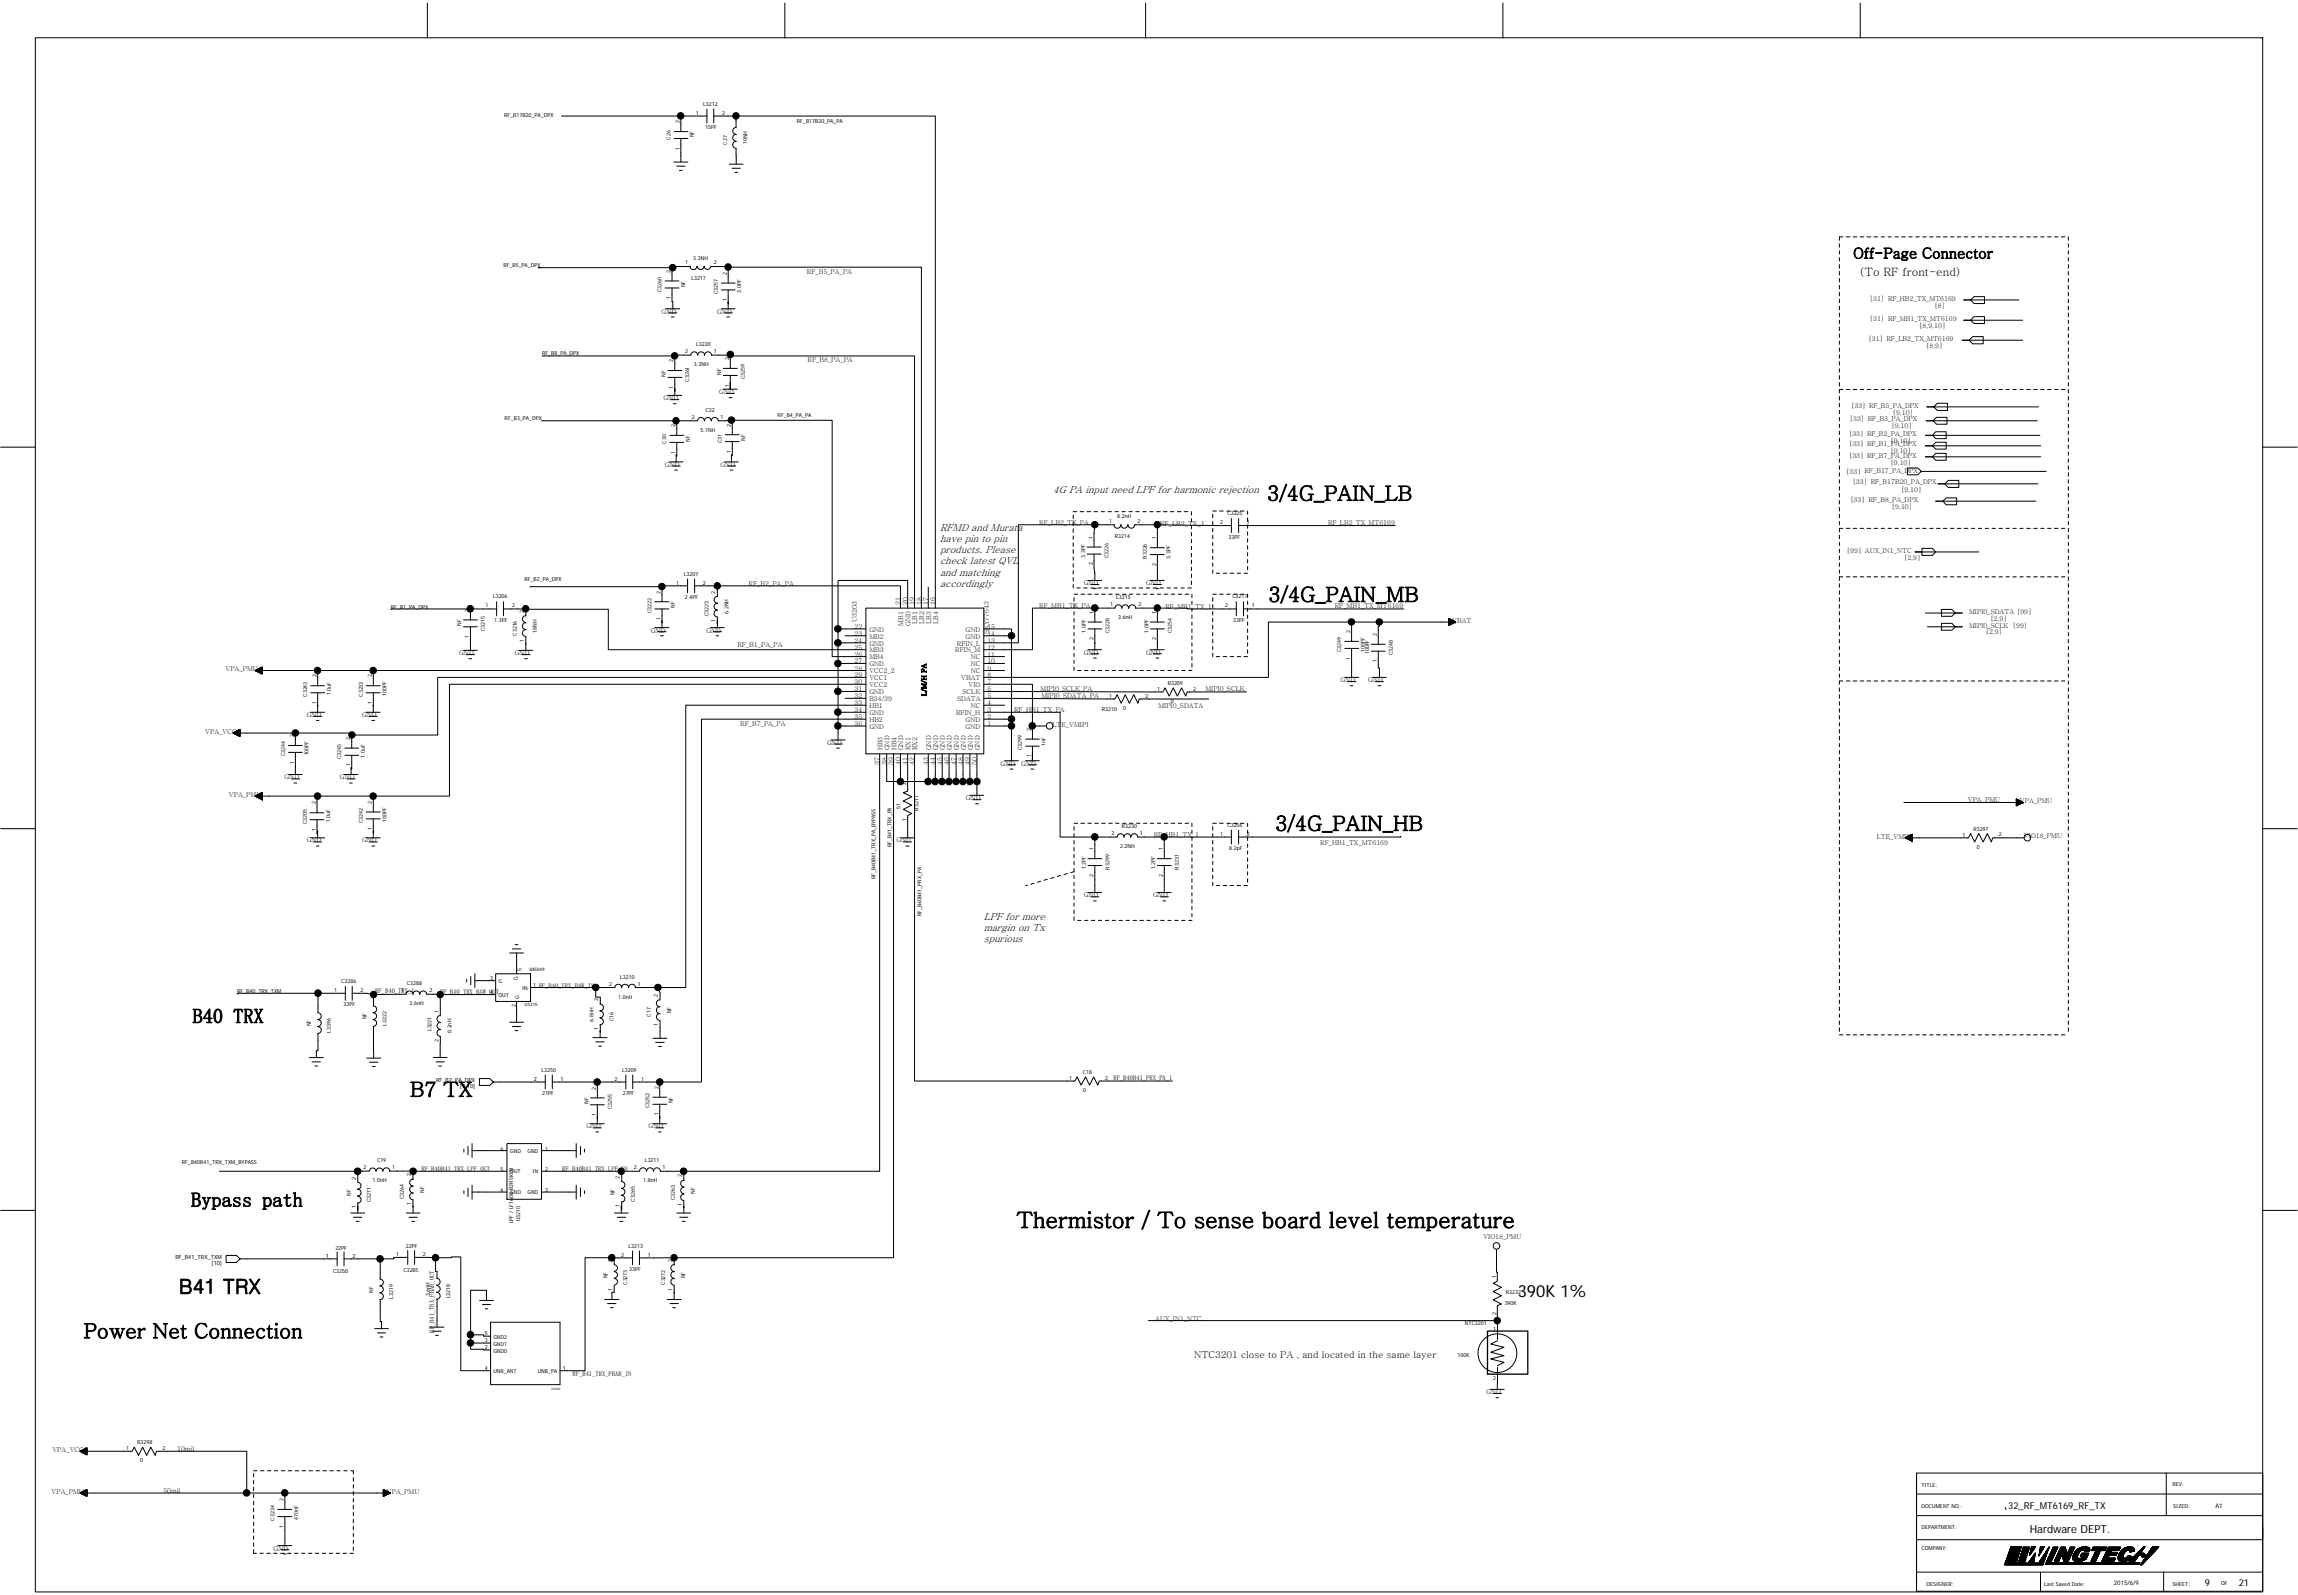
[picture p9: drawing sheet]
<svg xmlns="http://www.w3.org/2000/svg" width="297mm" height="206mm" viewBox="0 0 297 206" stroke-linecap="round" stroke-linejoin="round" font-family="sans-serif">
<defs><g id="words">
<text font-size="2.8" x="131.4" y="158.7">Thermistor / To sense board level temperature</text>
<g font-size="2.6">
<text x="163.8" y="64.7">3/4G_PAIN_LB</text>
<text x="164" y="77.8">3/4G_PAIN_MB</text>
<text x="164.8" y="107.4">3/4G_PAIN_HB</text>
<text x="24.9" y="132.2">B40 TRX</text>
<text x="53" y="141.7">B7 TX</text>
<text x="24.7" y="156">Bypass path</text>
<text x="23.1" y="167.2">B41 TRX</text>
<text x="10.8" y="173">Power Net Connection</text>
</g>
<text font-size="2.2" x="196.2" y="167.6">390K 1%</text>
<text font-size="1.9" x="239.5" y="33.4">Off-Page Connector</text>
<text font-size="1.5" x="240.4" y="35.6">(To RF front-end)</text>
<text font-size="1.4" x="262.4" y="198.1">Hardware DEPT.</text>
<g font-size="1.3">
<text x="136.1" y="63.8">4G PA input need LPF for harmonic rejection</text>
<text x="121.5" y="68.6">RFMD and Murata</text>
<text x="121.5" y="70">have pin to pin</text>
<text x="121.5" y="71.5">products. Please</text>
<text x="121.5" y="73">check latest QVL</text>
<text x="121.5" y="74.4">and matching</text>
<text x="121.5" y="75.9">accordingly</text>
<text x="127.2" y="118.9">LPF for more</text>
<text x="127.2" y="120.3">margin on Tx</text>
<text x="127.2" y="121.8">spurious</text>
</g>
<g font-size="1.2">
<text x="154.3" y="175.5">NTC3201 close to PA , and located in the same layer</text>
<text x="259.6" y="195">32_RF_MT6169_RF_TX</text>
<text x="285" y="205">9</text>
<text x="289.4" y="205.1">21</text>
</g>
<g font-size=".8">
<text x="104.3" y="35.5">RF_B5_PA_PA</text>
<text x="85.5" y="40.5">GND</text>
<text x="92.7" y="40.5">GND</text>
<text x="241.7" y="41.5">[31] RF_MB1_TX_MT6169</text>
<text x="241.7" y="38.9">[31] RF_HB2_TX_MT6169</text>
<text x="250.1" y="39.8">[8]</text>
<text x="104.4" y="46.8">RF_B8_PA_PA</text>
<text x="241.5" y="44.1">[31] RF_LB2_TX_MT6169</text>
<text x="248.1" y="42.4">[8,9,10]</text>
<text x="249" y="45">[8,9]</text>
<text x="85.8" y="51.7">GND</text>
<text x="93" y="50.9">GND</text>
<text x="239.3" y="52.7">[33] RF_B5_PA_DPX</text>
<text x="244.7" y="53.6">[9,10]</text>
<text x="239" y="56.4">[33] RF_B2_PA_DPX</text>
<text x="239" y="57.7">[33] RF_B1_PA_DPX</text>
<text x="239" y="59.2">[33] RF_B7_PA_DPX</text>
<text x="239.1" y="54.5">[33] RF_B3_PA_DPX</text>
<text x="244.4" y="58.6">[9,10]</text>
<text x="244.4" y="57.2">[9,10]</text>
<text x="244.5" y="55.4">[9,10]</text>
<text x="86" y="60.3">GND</text>
<text x="93.1" y="60.3">GND</text>
<text x="238.7" y="61.3">[33]</text>
<text x="239.2" y="64.9">[33] RF_B8_PA_DPX</text>
<text x="239.5" y="62.6">[33] RF_B17B20_PA_DPX</text>
<text x="241" y="61.1">RF_B17_PA_DPX</text>
<text x="244.4" y="60">[9,10]</text>
<text x="244.6" y="65.8">[9,10]</text>
<text x="245.7" y="63.6">[9,10]</text>
<text x="134.3" y="67.8">RF_LB2_TX_PA</text>
<text x="150" y="67.9">RF_LB2_TX_1</text>
<text x="171.7" y="67.8">RF_LB2_TX_MT6169</text>
<text x="238.7" y="71.4">[99] AUX_IN1_NTC</text>
<text x="96.8" y="75.7">RF_B2_PA_PA</text>
<text x="140.1" y="75.6">GND</text>
<text x="148.1" y="75.6">GND</text>
<text x="246.1" y="72.3">[2,9]</text>
<text x="84.1" y="81.8">GND</text>
<text x="91.3" y="81.8">GND</text>
<text x="95.3" y="83.6">RF_B1_PA_PA</text>
<text x="110.5" y="84">25</text>
<text x="110.5" y="82.2">23</text>
<text x="110.5" y="81.3">22</text>
<text x="110.5" y="83.1">24</text>
<text x="110.8" y="80.4" transform="rotate(-90 110.8 80.4)">U3203</text>
<text x="112.4" y="82.5">MB2</text>
<text x="112.4" y="81.7">GND</text>
<text x="112.4" y="83.5">GND</text>
<text x="116.4" y="78.1" transform="rotate(-90 116.4 78.1)">21</text>
<text x="116.8" y="80.9" transform="rotate(-90 116.8 80.9)">MB1</text>
<text x="117.3" y="78.1" transform="rotate(-90 117.3 78.1)">20</text>
<text x="117.7" y="81" transform="rotate(-90 117.7 81)">GND</text>
<text x="118.2" y="78.1" transform="rotate(-90 118.2 78.1)">19</text>
<text x="118.6" y="80.7" transform="rotate(-90 118.6 80.7)">LB1</text>
<text x="119.1" y="78.1" transform="rotate(-90 119.1 78.1)">18</text>
<text x="119.5" y="80.7" transform="rotate(-90 119.5 80.7)">LB2</text>
<text x="120" y="78.1" transform="rotate(-90 120 78.1)">17</text>
<text x="120.4" y="80.7" transform="rotate(-90 120.4 80.7)">LB3</text>
<text x="120.9" y="78.1" transform="rotate(-90 120.9 78.1)">16</text>
<text x="121.3" y="80.7" transform="rotate(-90 121.3 80.7)">LB4</text>
<text x="123.7" y="83.5">RFIN_L</text>
<text x="124.8" y="82.5">GND</text>
<text x="124.8" y="81.7">GND</text>
<text x="127.6" y="82.2">14</text>
<text x="127.6" y="83.1">13</text>
<text x="127.6" y="84">12</text>
<text x="127.6" y="81.3">15</text>
<text x="127.8" y="82" transform="rotate(-90 127.8 82)">SKY77643</text>
<text x="134.3" y="78.6">RF_MB1_TX_PA</text>
<text x="150.7" y="78.7">RF_MB1_TX_1</text>
<text x="172.5" y="78.6">RF_MB1_TX_MT6169</text>
<text x="187.7" y="80.5">VBAT</text>
<text x="254.5" y="81.1">MIPI0_SCLK [99]</text>
<text x="254.5" y="79.3">MIPI0_SDATA [99]</text>
<text x="256.7" y="82">[2,9]</text>
<text x="257.3" y="80.2">[2,9]</text>
<text x="29.1" y="86.8">VPA_PMU</text>
<text x="59.3" y="84.7">GND</text>
<text x="66.5" y="84.7">GND</text>
<text x="110.5" y="88.4">30</text>
<text x="110.5" y="87.6">29</text>
<text x="110.5" y="85.8">27</text>
<text x="110.5" y="84.9">26</text>
<text x="110.5" y="86.7">28</text>
<text x="110.5" y="89.4">31</text>
<text x="112.4" y="88.8">VCC2</text>
<text x="112.4" y="87.9">VCC1</text>
<text x="112.4" y="86.1">GND</text>
<text x="112.4" y="85.2">MB4</text>
<text x="112.4" y="84.3">MB3</text>
<text x="112.4" y="87">VCC2_2</text>
<text x="112.4" y="89.7">GND</text>
<text x="119.7" y="90" transform="rotate(-90 119.7 90)">L/M/H PA</text>
<text x="123.5" y="84.3">RFIN_M</text>
<text x="124.2" y="87.9">VBAT</text>
<text x="124.4" y="89.7">SCLK</text>
<text x="125.2" y="88.8">VIO</text>
<text x="125.5" y="85.2">NC</text>
<text x="125.5" y="86.1">NC</text>
<text x="125.5" y="87">NC</text>
<text x="127.6" y="84.9">11</text>
<text x="127.6" y="85.8">10</text>
<text x="127.6" y="86.7">9</text>
<text x="127.6" y="87.6">8</text>
<text x="127.6" y="88.4">7</text>
<text x="127.6" y="89.4">6</text>
<text x="134.5" y="89.4">MIPI0_SCLK_PA</text>
<text x="140.1" y="84.6">GND</text>
<text x="148.1" y="84.6">GND</text>
<text x="155.8" y="89.3">MIPI0_SCLK</text>
<text x="173.3" y="88.2">GND</text>
<text x="176.9" y="88.2">GND</text>
<text x="26.5" y="94.8">VPA_VCC1</text>
<text x="39.6" y="92.7">GND</text>
<text x="46.8" y="92.7">GND</text>
<text x="95.7" y="93.8">RF_B7_PA_PA</text>
<text x="110.5" y="92.1">34</text>
<text x="110.5" y="93.8">36</text>
<text x="110.5" y="93">35</text>
<text x="110.5" y="91.2">33</text>
<text x="110.5" y="90.3">32</text>
<text x="112.4" y="92.4">GND</text>
<text x="112.4" y="94.2">GND</text>
<text x="112.4" y="93.3">HB2</text>
<text x="112.4" y="91.5">HB1</text>
<text x="112.4" y="90.6">B34/39</text>
<text x="123.6" y="92.4">RFIN_H</text>
<text x="123.7" y="90.6">SDATA</text>
<text x="124.8" y="93.3">GND</text>
<text x="124.8" y="94.2">GND</text>
<text x="125.5" y="91.5">NC</text>
<text x="127.6" y="90.3">5</text>
<text x="127.6" y="91.2">4</text>
<text x="127.6" y="92.1">3</text>
<text x="127.6" y="93">2</text>
<text x="127.6" y="93.8">1</text>
<text x="131.1" y="92.1">RF_HB1_TX_PA</text>
<text x="134.6" y="90.3">MIPI0_SDATA_PA</text>
<text x="136" y="94">LTE_VMIPI</text>
<text x="149.7" y="91.5">MIPI0_SDATA</text>
<text x="36.8" y="100.7">GND</text>
<text x="43.9" y="100.7">GND</text>
<text x="106.9" y="96.3">GND</text>
<text x="113.7" y="98.9" transform="rotate(-90 113.7 98.9)">37</text>
<text x="114.1" y="97" transform="rotate(-90 114.1 97)">HB3</text>
<text x="114.6" y="98.9" transform="rotate(-90 114.6 98.9)">38</text>
<text x="115" y="97" transform="rotate(-90 115 97)">GND</text>
<text x="115.5" y="98.9" transform="rotate(-90 115.5 98.9)">39</text>
<text x="115.9" y="97" transform="rotate(-90 115.9 97)">HB4</text>
<text x="116.4" y="98.9" transform="rotate(-90 116.4 98.9)">40</text>
<text x="116.8" y="97" transform="rotate(-90 116.8 97)">GND</text>
<text x="117.3" y="98.9" transform="rotate(-90 117.3 98.9)">41</text>
<text x="117.7" y="97" transform="rotate(-90 117.7 97)">RX1</text>
<text x="118.2" y="98.9" transform="rotate(-90 118.2 98.9)">42</text>
<text x="118.6" y="97" transform="rotate(-90 118.6 97)">RX2</text>
<text x="120" y="98.9" transform="rotate(-90 120 98.9)">43</text>
<text x="120.4" y="97" transform="rotate(-90 120.4 97)">GND</text>
<text x="120.9" y="98.9" transform="rotate(-90 120.9 98.9)">44</text>
<text x="121.3" y="97" transform="rotate(-90 121.3 97)">GND</text>
<text x="121.8" y="98.9" transform="rotate(-90 121.8 98.9)">45</text>
<text x="122.1" y="97" transform="rotate(-90 122.1 97)">GND</text>
<text x="122.7" y="98.9" transform="rotate(-90 122.7 98.9)">46</text>
<text x="123" y="97" transform="rotate(-90 123 97)">GND</text>
<text x="123.6" y="98.9" transform="rotate(-90 123.6 98.9)">47</text>
<text x="123.9" y="97" transform="rotate(-90 123.9 97)">GND</text>
<text x="124.5" y="98.9" transform="rotate(-90 124.5 98.9)">48</text>
<text x="124.8" y="97" transform="rotate(-90 124.8 97)">GND</text>
<text x="125.4" y="98.9" transform="rotate(-90 125.4 98.9)">49</text>
<text x="125.7" y="97" transform="rotate(-90 125.7 97)">GND</text>
<text x="126.3" y="98.9" transform="rotate(-90 126.3 98.9)">50</text>
<text x="126.6" y="97" transform="rotate(-90 126.6 97)">GND</text>
<text x="129.3" y="99">GND</text>
<text x="132" y="99">GND</text>
<text x="29.6" y="103">VPA_PMU</text>
<text x="124.8" y="103.4">GND</text>
<text x="254.4" y="103.7">VPA_PMU</text>
<text x="261.1" y="103.8">VPA_PMU</text>
<text x="39.6" y="108.9">GND</text>
<text x="46.8" y="108.9">GND</text>
<text x="115.9" y="108.9">GND</text>
<text x="149.1" y="108.2">RF_HB1_TX_1</text>
<text x="170.7" y="109.3">RF_HB1_TX_MT6169</text>
<text x="242.6" y="108.5">LTE_VMIPI</text>
<text x="261.6" y="108.4">VIO18_PMU</text>
<text x="140.1" y="116">GND</text>
<text x="149.1" y="116">GND</text>
<text x="48.5" y="128.4">RF_B40_TRX_1</text>
<text x="56.9" y="128.5">RF_B40_TRX_BAW_OUT</text>
<text x="69.6" y="127.6">RF_B40_TRX_BAW_IN</text>
<text x="143.9" y="139.6">RF_B40B41_PRX_PA_1</text>
<text x="75.8" y="145.9">GND</text>
<text x="83.8" y="145.9">GND</text>
<text x="54.5" y="151.4">RF_B40B41_TRX_LPF_OUT</text>
<text x="72.7" y="151.4">RF_B40B41_TRX_LPF_IN</text>
<text x="191.7" y="160.1">VIO18_PMU</text>
<text x="56.1" y="172.3" transform="rotate(-90 56.1 172.3)">RF_B41_TRX_FBAR_OUT</text>
<text x="149.3" y="170.7">AUX_IN1_NTC</text>
<text x="74" y="177.9">RF_B41_TRX_FBAR_IN</text>
<text x="192.1" y="180.2">GND</text>
<text x="6.8" y="187.7">VPA_VCC1</text>
<text x="22.9" y="187.6">10mil</text>
<text x="6.7" y="193.1">VPA_PMU</text>
<text x="21.1" y="193">50mil</text>
<text x="50" y="193.1">VPA_PMU</text>
<text x="286.4" y="194.9">A1</text>
<text x="35.4" y="200.4">GND</text>
<text x="273.2" y="204.9">2015/6/9</text>
</g>
<g font-size=".7">
<text x="65.2" y="15.1">RF_B17B20_PA_DPX</text>
<text x="87.8" y="15.9" transform="rotate(-90 87.8 15.9)">2</text>
<text x="89.7" y="17.8" transform="rotate(-90 89.7 17.8)">NF</text>
<text x="89.9" y="14.8">1</text>
<text x="90.9" y="13.6">L3212</text>
<text x="91.2" y="16.7">15PF</text>
<text x="93.4" y="14.8">2</text>
<text x="103" y="15.9">RF_B17B20_PA_PA</text>
<text x="86.7" y="18" transform="rotate(-90 86.7 18)">C26</text>
<text x="87.8" y="19.4" transform="rotate(-90 87.8 19.4)">1</text>
<text x="94" y="18.7" transform="rotate(-90 94 18.7)">C27</text>
<text x="96.6" y="18.7" transform="rotate(-90 96.6 18.7)">10NH</text>
<text x="65.1" y="34.5">RF_B5_PA_DPX</text>
<text x="86.7" y="35.2" transform="rotate(-90 86.7 35.2)">2</text>
<text x="88.6" y="34.2">1</text>
<text x="89.6" y="33.6">3.3NH</text>
<text x="92.3" y="34.2">2</text>
<text x="94" y="35.5" transform="rotate(-90 94 35.5)">2</text>
<text x="85.5" y="37.7" transform="rotate(-90 85.5 37.7)">C3260</text>
<text x="86.7" y="38.7" transform="rotate(-90 86.7 38.7)">1</text>
<text x="88.6" y="37.1" transform="rotate(-90 88.6 37.1)">NF</text>
<text x="89.4" y="36.1">L3217</text>
<text x="92.8" y="38" transform="rotate(-90 92.8 38)">C3257</text>
<text x="94" y="38.9" transform="rotate(-90 94 38.9)">1</text>
<text x="95.8" y="37.8" transform="rotate(-90 95.8 37.8)">3.0PF</text>
<text x="70.1" y="45.9">RF_B8_PA_DPX</text>
<text x="87" y="46.8" transform="rotate(-90 87 46.8)">2</text>
<text x="88.6" y="45.6">2</text>
<text x="89.7" y="47.3">3.3NH</text>
<text x="90" y="44.7">L3220</text>
<text x="92.3" y="45.6">1</text>
<text x="94.2" y="46.5" transform="rotate(-90 94.2 46.5)">2</text>
<text x="86" y="48.7" transform="rotate(-90 86 48.7)">NF</text>
<text x="87" y="50.3" transform="rotate(-90 87 50.3)">1</text>
<text x="89.1" y="49.3" transform="rotate(-90 89.1 49.3)">C3261</text>
<text x="91.2" y="53.2">C32</text>
<text x="93.2" y="48.4" transform="rotate(-90 93.2 48.4)">NF</text>
<text x="94.2" y="50" transform="rotate(-90 94.2 50)">1</text>
<text x="96.3" y="49" transform="rotate(-90 96.3 49)">C3259</text>
<text x="100.5" y="53.8">RF_B4_PA_PA</text>
<text x="65.2" y="54.3">RF_B3_PA_DPX</text>
<text x="86.1" y="57.3" transform="rotate(-90 86.1 57.3)">C30</text>
<text x="87.3" y="58.6" transform="rotate(-90 87.3 58.6)">1</text>
<text x="87.3" y="55.2" transform="rotate(-90 87.3 55.2)">2</text>
<text x="89.2" y="57.1" transform="rotate(-90 89.2 57.1)">NF</text>
<text x="89.4" y="54.1">2</text>
<text x="90.5" y="55.8">5.1NH</text>
<text x="93.1" y="54.1">1</text>
<text x="93.3" y="57.2" transform="rotate(-90 93.3 57.2)">C31</text>
<text x="94.5" y="58.6" transform="rotate(-90 94.5 58.6)">1</text>
<text x="94.5" y="55.1" transform="rotate(-90 94.5 55.1)">2</text>
<text x="96.3" y="57" transform="rotate(-90 96.3 57)">NF</text>
<text x="141.2" y="69.6" transform="rotate(-90 141.2 69.6)">1</text>
<text x="143.4" y="67.6">1</text>
<text x="144.1" y="69.5">R3214</text>
<text x="144.4" y="66.9">8.2nH</text>
<text x="147" y="67.6">2</text>
<text x="149.4" y="69.7" transform="rotate(-90 149.4 69.7)">1</text>
<text x="157.7" y="67.7">2</text>
<text x="158.7" y="66.6">C3225</text>
<text x="158.8" y="69.6">33PF</text>
<text x="161.2" y="67.7">1</text>
<text x="63.7" y="77.4">L3206</text>
<text x="67.8" y="75.1">RF_B2_PA_DPX</text>
<text x="85.4" y="76.7" transform="rotate(-90 85.4 76.7)">2</text>
<text x="87.4" y="75.6">1</text>
<text x="88.4" y="74.4">L3207</text>
<text x="88.5" y="77.4">2.4PF</text>
<text x="90.8" y="75.6">2</text>
<text x="92.5" y="76.7" transform="rotate(-90 92.5 76.7)">2</text>
<text x="140.2" y="72.1" transform="rotate(-90 140.2 72.1)">3.3PF</text>
<text x="141.2" y="73.1" transform="rotate(-90 141.2 73.1)">2</text>
<text x="143.3" y="72.1" transform="rotate(-90 143.3 72.1)">C3226</text>
<text x="144.3" y="77.4">L3215</text>
<text x="148.2" y="72.2" transform="rotate(-90 148.2 72.2)">R3226</text>
<text x="149.4" y="73.1" transform="rotate(-90 149.4 73.1)">2</text>
<text x="151.3" y="72.2" transform="rotate(-90 151.3 72.2)">3.3PF</text>
<text x="159.3" y="77.4">C3217</text>
<text x="50.5" y="78.7">RF_B1_PA_DPX</text>
<text x="59.6" y="80.9" transform="rotate(-90 59.6 80.9)">NF</text>
<text x="60.6" y="82.5" transform="rotate(-90 60.6 82.5)">1</text>
<text x="60.6" y="79.1" transform="rotate(-90 60.6 79.1)">2</text>
<text x="62.7" y="81.5" transform="rotate(-90 62.7 81.5)">C3215</text>
<text x="62.8" y="78.5">1</text>
<text x="63.9" y="80.4">1.3PF</text>
<text x="66.2" y="78.5">2</text>
<text x="66.8" y="82.2" transform="rotate(-90 66.8 82.2)">C3216</text>
<text x="67.7" y="82.9" transform="rotate(-90 67.7 82.9)">1</text>
<text x="67.7" y="79.2" transform="rotate(-90 67.7 79.2)">2</text>
<text x="69.4" y="81.8" transform="rotate(-90 69.4 81.8)">18NH</text>
<text x="84.2" y="79.2" transform="rotate(-90 84.2 79.2)">C3222</text>
<text x="85.4" y="80.2" transform="rotate(-90 85.4 80.2)">1</text>
<text x="87.2" y="78.6" transform="rotate(-90 87.2 78.6)">NF</text>
<text x="91.6" y="79.7" transform="rotate(-90 91.6 79.7)">C3223</text>
<text x="92.5" y="80.4" transform="rotate(-90 92.5 80.4)">1</text>
<text x="94.1" y="79.4" transform="rotate(-90 94.1 79.4)">6.2NH</text>
<text x="140.4" y="81.8" transform="rotate(-90 140.4 81.8)">1.0PF</text>
<text x="141.3" y="82.7" transform="rotate(-90 141.3 82.7)">2</text>
<text x="141.3" y="79.3" transform="rotate(-90 141.3 79.3)">1</text>
<text x="143.4" y="81.8" transform="rotate(-90 143.4 81.8)">C3228</text>
<text x="143.5" y="78.3">1</text>
<text x="144.5" y="80">3.6nH</text>
<text x="147.2" y="78.3">2</text>
<text x="148.4" y="81.8" transform="rotate(-90 148.4 81.8)">1.0PF</text>
<text x="149.4" y="82.7" transform="rotate(-90 149.4 82.7)">2</text>
<text x="149.4" y="79.3" transform="rotate(-90 149.4 79.3)">1</text>
<text x="151.5" y="81.8" transform="rotate(-90 151.5 81.8)">C3254</text>
<text x="158.4" y="78.5">2</text>
<text x="159.4" y="80.4">33PF</text>
<text x="161.8" y="78.5">1</text>
<text x="174.5" y="81.8" transform="rotate(-90 174.5 81.8)">2</text>
<text x="178" y="82.2" transform="rotate(-90 178 82.2)">2</text>
<text x="40.9" y="87.6" transform="rotate(-90 40.9 87.6)">2</text>
<text x="42.8" y="89.9" transform="rotate(-90 42.8 89.9)">1.0uF</text>
<text x="48.1" y="87.6" transform="rotate(-90 48.1 87.6)">2</text>
<text x="49.9" y="90" transform="rotate(-90 49.9 90)">100PF</text>
<text x="149.6" y="89.3">1</text>
<text x="150.9" y="88.6">R3209</text>
<text x="154.2" y="89.3">2</text>
<text x="173.4" y="84.3" transform="rotate(-90 173.4 84.3)">C3249</text>
<text x="174.5" y="85.3" transform="rotate(-90 174.5 85.3)">1</text>
<text x="176.4" y="84.2" transform="rotate(-90 176.4 84.2)">100PF</text>
<text x="177" y="84.6" transform="rotate(-90 177 84.6)">100PF</text>
<text x="178" y="85.6" transform="rotate(-90 178 85.6)">1</text>
<text x="180" y="84.7" transform="rotate(-90 180 84.7)">C3248</text>
<text x="38" y="95.3" transform="rotate(-90 38 95.3)">2</text>
<text x="39.7" y="90.1" transform="rotate(-90 39.7 90.1)">C3243</text>
<text x="40.9" y="91" transform="rotate(-90 40.9 91)">1</text>
<text x="45.3" y="95.6" transform="rotate(-90 45.3 95.6)">2</text>
<text x="46.9" y="90.1" transform="rotate(-90 46.9 90.1)">C3233</text>
<text x="48.1" y="91" transform="rotate(-90 48.1 91)">1</text>
<text x="133.3" y="94.5" transform="rotate(-90 133.3 94.5)">2</text>
<text x="142.4" y="92">R3210</text>
<text x="143.4" y="90.2">1</text>
<text x="145.2" y="91.8">0</text>
<text x="148.1" y="90.2">2</text>
<text x="151.4" y="90.9">0</text>
<text x="36.8" y="97.8" transform="rotate(-90 36.8 97.8)">C3244</text>
<text x="38" y="98.7" transform="rotate(-90 38 98.7)">1</text>
<text x="39.9" y="97.7" transform="rotate(-90 39.9 97.7)">100PF</text>
<text x="44.1" y="98.1" transform="rotate(-90 44.1 98.1)">C3245</text>
<text x="45.3" y="99.1" transform="rotate(-90 45.3 99.1)">1</text>
<text x="47.2" y="97.9" transform="rotate(-90 47.2 97.9)">1.0uF</text>
<text x="117.1" y="101.5" transform="rotate(-90 117.1 101.5)">2</text>
<text x="132.1" y="97" transform="rotate(-90 132.1 97)">C3299</text>
<text x="133.3" y="97.9" transform="rotate(-90 133.3 97.9)">1</text>
<text x="135.1" y="96.5" transform="rotate(-90 135.1 96.5)">1nF</text>
<text x="39.6" y="106.5" transform="rotate(-90 39.6 106.5)">C3205</text>
<text x="40.8" y="107.4" transform="rotate(-90 40.8 107.4)">1</text>
<text x="40.8" y="104" transform="rotate(-90 40.8 104)">2</text>
<text x="42.7" y="106.3" transform="rotate(-90 42.7 106.3)">1.0uF</text>
<text x="46.9" y="106.4" transform="rotate(-90 46.9 106.4)">C3242</text>
<text x="48.1" y="107.3" transform="rotate(-90 48.1 107.3)">1</text>
<text x="48.1" y="103.9" transform="rotate(-90 48.1 103.9)">2</text>
<text x="49.9" y="106.3" transform="rotate(-90 49.9 106.3)">100PF</text>
<text x="116.4" y="104.5" transform="rotate(-90 116.4 104.5)">51</text>
<text x="117.2" y="106.2" transform="rotate(-90 117.2 106.2)">1</text>
<text x="118.7" y="104.8" transform="rotate(-90 118.7 104.8)">R3211</text>
<text x="143.7" y="107.9">2</text>
<text x="145" y="107">R3230</text>
<text x="147.3" y="107.9">1</text>
<text x="158.7" y="106.8">C3256</text>
<text x="255.1" y="107.4">R3297</text>
<text x="113.2" y="113.7" transform="rotate(-90 113.2 113.7)">RF_B40B41_TRX_PA_BYPASS</text>
<text x="115.2" y="109.5" transform="rotate(-90 115.2 109.5)">RF_B41_TRX_PA</text>
<text x="140.4" y="112.4" transform="rotate(-90 140.4 112.4)">1.2PF</text>
<text x="141.3" y="113.3" transform="rotate(-90 141.3 113.3)">2</text>
<text x="141.3" y="109.9" transform="rotate(-90 141.3 109.9)">1</text>
<text x="143.4" y="112.4" transform="rotate(-90 143.4 112.4)">R3299</text>
<text x="144.8" y="109.6">2.2NH</text>
<text x="149.3" y="112.4" transform="rotate(-90 149.3 112.4)">1.2PF</text>
<text x="150.3" y="113.3" transform="rotate(-90 150.3 113.3)">2</text>
<text x="150.3" y="109.9" transform="rotate(-90 150.3 109.9)">1</text>
<text x="152.4" y="112.4" transform="rotate(-90 152.4 112.4)">R3231</text>
<text x="157.7" y="108">1</text>
<text x="158.9" y="109.9">8.2pF</text>
<text x="161.2" y="108">2</text>
<text x="253.7" y="108.1">1</text>
<text x="255.5" y="109.7">0</text>
<text x="258.4" y="108.1">2</text>
<text x="119.1" y="118.4" transform="rotate(-90 119.1 118.4)">RF_B40B41_PRX_PA</text>
<text x="67.4" y="125.5" transform="rotate(-90 67.4 125.5)">5</text>
<text x="30.6" y="128.4">RF_B40_TRX_TXM</text>
<text x="43.2" y="128.2">1</text>
<text x="44.1" y="127">C3286</text>
<text x="44.4" y="130.1">33PF</text>
<text x="46.6" y="128.2">2</text>
<text x="47.4" y="131.8" transform="rotate(-90 47.4 131.8)">NF</text>
<text x="51.8" y="128.3">1</text>
<text x="52.6" y="127.4">C3288</text>
<text x="52.9" y="130">3.6nH</text>
<text x="55.5" y="128.3">2</text>
<text x="56.7" y="131" transform="rotate(-90 56.7 131)">1</text>
<text x="63.3" y="126.7">3</text>
<text x="63.3" y="128.5">4</text>
<text x="64.4" y="127.1">G</text>
<text x="64.4" y="128.9">OUT</text>
<text x="66.7" y="130.2" transform="rotate(-90 66.7 130.2)">2</text>
<text x="66.9" y="126.7" transform="rotate(-90 66.9 126.7)">G</text>
<text x="67.1" y="129.1" transform="rotate(-90 67.1 129.1)">G</text>
<text x="67.5" y="128">IN</text>
<text x="68.9" y="127.6">1</text>
<text x="77.3" y="129.4" transform="rotate(-90 77.3 129.4)">2</text>
<text x="78.7" y="127.4">2</text>
<text x="79.9" y="129.1">1.0nH</text>
<text x="80.2" y="126.5">L3210</text>
<text x="82.4" y="127.4">1</text>
<text x="84.1" y="131.4" transform="rotate(-90 84.1 131.4)">C17</text>
<text x="85" y="128.9" transform="rotate(-90 85 128.9)">2</text>
<text x="86.7" y="131" transform="rotate(-90 86.7 131)">NF</text>
<text x="40.2" y="132.7" transform="rotate(-90 40.2 132.7)">NF</text>
<text x="42.8" y="133.5" transform="rotate(-90 42.8 133.5)">L3396</text>
<text x="50" y="132.6" transform="rotate(-90 50 132.6)">L3222</text>
<text x="55.8" y="133.3" transform="rotate(-90 55.8 133.3)">L3221</text>
<text x="56.7" y="134.7" transform="rotate(-90 56.7 134.7)">2</text>
<text x="58.4" y="133.5" transform="rotate(-90 58.4 133.5)">8.2nH</text>
<text x="76.7" y="132.1" transform="rotate(-90 76.7 132.1)">6.8nH</text>
<text x="77.3" y="133.1" transform="rotate(-90 77.3 133.1)">1</text>
<text x="79.3" y="132" transform="rotate(-90 79.3 132)">C16</text>
<text x="85" y="132.6" transform="rotate(-90 85 132.6)">1</text>
<text x="56.4" y="139.9">RF_B7_PA_DPX</text>
<text x="59.5" y="140.6">[9,10]</text>
<text x="69" y="139.7">2</text>
<text x="70" y="138.5">L3250</text>
<text x="70.1" y="141.6">27PF</text>
<text x="72.5" y="139.7">1</text>
<text x="76" y="142.7" transform="rotate(-90 76 142.7)">NF</text>
<text x="77" y="140.9" transform="rotate(-90 77 140.9)">2</text>
<text x="79.1" y="143.4" transform="rotate(-90 79.1 143.4)">C3255</text>
<text x="79.4" y="139.7">2</text>
<text x="80.4" y="138.5">L3209</text>
<text x="80.5" y="141.6">27PF</text>
<text x="82.9" y="139.7">1</text>
<text x="83.9" y="143.2" transform="rotate(-90 83.9 143.2)">C3252</text>
<text x="85.1" y="140.8" transform="rotate(-90 85.1 140.8)">2</text>
<text x="87" y="142.6" transform="rotate(-90 87 142.6)">NF</text>
<text x="138.2" y="139.6">1</text>
<text x="140" y="138.8">C18</text>
<text x="140" y="141.2">0</text>
<text x="142.9" y="139.6">2</text>
<text x="64.7" y="148.7">6</text>
<text x="66" y="149">GND</text>
<text x="68.2" y="149">GND</text>
<text x="70.5" y="148.7">1</text>
<text x="77" y="144.3" transform="rotate(-90 77 144.3)">1</text>
<text x="85.1" y="144.2" transform="rotate(-90 85.1 144.2)">1</text>
<text x="23.5" y="150.4">RF_B40B41_TRX_TXM_BYPASS</text>
<text x="45.4" y="154.6" transform="rotate(-90 45.4 154.6)">NF</text>
<text x="46" y="152.5" transform="rotate(-90 46 152.5)">2</text>
<text x="47" y="151.1">2</text>
<text x="47.9" y="155.4" transform="rotate(-90 47.9 155.4)">C3271</text>
<text x="48.2" y="152.8">1.0nH</text>
<text x="48.7" y="150.2">C19</text>
<text x="50.7" y="151.1">1</text>
<text x="52.2" y="155" transform="rotate(-90 52.2 155)">C3264</text>
<text x="53.1" y="155.8" transform="rotate(-90 53.1 155.8)">1</text>
<text x="53.1" y="152.1" transform="rotate(-90 53.1 152.1)">2</text>
<text x="54.8" y="154.2" transform="rotate(-90 54.8 154.2)">NF</text>
<text x="64.7" y="154.1">4</text>
<text x="64.7" y="151.4">5</text>
<text x="66" y="154.3">GND</text>
<text x="66" y="151.7">OUT</text>
<text x="68.2" y="154.3">GND</text>
<text x="68.9" y="151.7">IN</text>
<text x="70.5" y="151.4">2</text>
<text x="70.5" y="154.1">3</text>
<text x="79.4" y="154.5" transform="rotate(-90 79.4 154.5)">NF</text>
<text x="80.1" y="152.4" transform="rotate(-90 80.1 152.4)">2</text>
<text x="81.9" y="151.1">2</text>
<text x="82.1" y="155.3" transform="rotate(-90 82.1 155.3)">C3265</text>
<text x="83.1" y="152.8">1.8nH</text>
<text x="83.4" y="150.2">L3211</text>
<text x="85.6" y="151.1">1</text>
<text x="87.2" y="155.1" transform="rotate(-90 87.2 155.1)">C3263</text>
<text x="88.1" y="155.9" transform="rotate(-90 88.1 155.9)">1</text>
<text x="88.1" y="152.2" transform="rotate(-90 88.1 152.2)">2</text>
<text x="89.8" y="154.3" transform="rotate(-90 89.8 154.3)">NF</text>
<text x="43.3" y="161.6">22PF</text>
<text x="46" y="156.2" transform="rotate(-90 46 156.2)">1</text>
<text x="52.5" y="161.4">22PF</text>
<text x="66.3" y="158.1" transform="rotate(-90 66.3 158.1)">LPF / LF1608-B2R5KCB</text>
<text x="67.2" y="157.9" transform="rotate(-90 67.2 157.9)">U3210</text>
<text x="80.1" y="156.1" transform="rotate(-90 80.1 156.1)">1</text>
<text x="81.3" y="161.3">L3213</text>
<text x="22.7" y="162.7">RF_B41_TRX_TXM</text>
<text x="27.3" y="163.5">[10]</text>
<text x="42.1" y="162.6">1</text>
<text x="43" y="164.6">C3250</text>
<text x="45.5" y="162.6">2</text>
<text x="48.3" y="167.1" transform="rotate(-90 48.3 167.1)">NF</text>
<text x="50.8" y="167.9" transform="rotate(-90 50.8 167.9)">L3219</text>
<text x="51.2" y="162.3">1</text>
<text x="52.2" y="164.4">C3285</text>
<text x="54.6" y="162.3">2</text>
<text x="55.6" y="167.5" transform="rotate(-90 55.6 167.5)">3.6nH</text>
<text x="58.2" y="167.8" transform="rotate(-90 58.2 167.8)">L3218</text>
<text x="78.5" y="165.2" transform="rotate(-90 78.5 165.2)">NF</text>
<text x="79.1" y="166.8" transform="rotate(-90 79.1 166.8)">1</text>
<text x="79.1" y="163.1" transform="rotate(-90 79.1 163.1)">2</text>
<text x="80.3" y="162.4">2</text>
<text x="81.1" y="166.1" transform="rotate(-90 81.1 166.1)">C3273</text>
<text x="81.3" y="164.3">33PF</text>
<text x="83.7" y="162.4">1</text>
<text x="86" y="166.1" transform="rotate(-90 86 166.1)">C3272</text>
<text x="86.9" y="166.8" transform="rotate(-90 86.9 166.8)">1</text>
<text x="86.9" y="163.1" transform="rotate(-90 86.9 163.1)">2</text>
<text x="88.6" y="165.2" transform="rotate(-90 88.6 165.2)">NF</text>
<text x="193.4" y="165.2" transform="rotate(-90 193.4 165.2)">1</text>
<text x="194.6" y="167.3">R3232</text>
<text x="62.7" y="173.5">3</text>
<text x="62.7" y="172.6">5</text>
<text x="63.8" y="174">GND1</text>
<text x="63.8" y="173.1">GND2</text>
<text x="189.4" y="171.3">NTC3201</text>
<text x="193" y="172.1">1</text>
<text x="193.4" y="169.9" transform="rotate(-90 193.4 169.9)">2</text>
<text x="194.5" y="168.7">390K</text>
<text x="62.7" y="177.1">4</text>
<text x="62.7" y="174.4">2</text>
<text x="63.8" y="177.5">UNB_ANT</text>
<text x="63.8" y="174.9">GND0</text>
<text x="69.5" y="177.5">UNB_PA</text>
<text x="72.7" y="177.1">1</text>
<text x="188.4" y="175.4">100K</text>
<text x="193" y="178.3">2</text>
<text x="16.3" y="187.4">1</text>
<text x="17.7" y="186.7">R3298</text>
<text x="18.1" y="189">0</text>
<text x="21" y="187.4">2</text>
<text x="35.5" y="196.5" transform="rotate(-90 35.5 196.5)">C3234</text>
<text x="36.6" y="197.5" transform="rotate(-90 36.6 197.5)">1</text>
<text x="36.6" y="194" transform="rotate(-90 36.6 194)">2</text>
<text x="38.5" y="196.4" transform="rotate(-90 38.5 196.4)">470nF</text>
<text x="248.4" y="197.6">DEPARTMENT:</text>
<text x="248.4" y="192.2">TITLE:</text>
<text x="248.4" y="194.9">DOCUMENT NO.:</text>
<text x="280.8" y="192.1">REV:</text>
<text x="280.9" y="194.9">SIZED:</text>
<text x="248.4" y="200.3">COMPANY:</text>
<text x="249" y="204.9">DESIGNER:</text>
<text x="264.2" y="204.9">Last Saved Date:</text>
<text x="280.8" y="204.9">SHEET:</text>
<text x="287.1" y="204.9">OF</text>
</g>
<g font-size=".6">
<text x="68.4" y="125.5">885049</text>
<text x="67.8" y="130">U3215</text>
</g>
<text font-size=".4" x="71.3" y="179.7">U3220</text>
</g></defs>
<g fill="none" stroke="#000" stroke-width=".13">
<path d="M4.6 4.9h287.9v200.9h-287.9zM55.2 .4v4.5M72.6 15h15.4M87.1 17.9h1.8M87.1 17h1.8M88 17.9v3M91.4 15h-3.4v2M91.4 14.1v1.8M92.3 15h2.8v1.5M92.3 14.1v1.8M95.1 15h25.8v63.6M95.2 18.3h-.1a.45 .45 0 0 0-.4 .4 .45 .45 0 0 0 .4 .5l.1 2"/>
<path d="M95.2 17.4h-.1a.45 .45 0 0 0-.4 .4 .45 .45 0 0 0 .4 .5M95.2 16.5h-.1a.45 .45 0 0 0-.4 .4 .45 .45 0 0 0 .4 .5M101.4 .4v4.5M148.1 .4v4.5M194.3 .4v4.5M240.4 .4v4.5M69.8 34.6h-.2h17.4l-.1-.1v1.8M86 37.2h1.8M86 36.3h1.8M86 39.9h1.9M86.9 37.2v1.8h.1v.9M87.1 20.9h1.8"/>
<path d="M87.5 21.5h1M87.8 22h.4M89.2 34.5h-2.2v.1M90.1 34.4a.44 .44 0 0 1-.5 .5 .44 .44 0 0 1-.4-.5h.1M91 34.4a.42 .42 0 0 1-.4 .4 .42 .42 0 0 1-.5-.4h.1M91.9 34.4a.42 .42 0 0 1-.4 .4 .42 .42 0 0 1-.5-.4h.1M91.9 34.5h2.2h25v44.1M93.2 39.9h1.8M93.2 37.5h1.8M93.2 36.6h1.8M94.1 34.5v2.1M94.1 37.5v2.4"/>
<path d="M94.3 21.2h1.8M94.6 21.8h1.1M95 22.3h.4M237.8 31.5v.5M237.8 32.4v.4M237.8 33.3v.4M237.8 34.2v.5M237.8 35.1v.5M237.8 36v.4M237.8 36.9v.5M237.8 37.8v.4M237.8 38.7v.4"/>
<path d="M237.8 39.6v.4M238.2 30.6h-.4v.5M238.7 30.6h.4M239.5 30.6h.5M240.5 30.6h.4M241.3 30.6h.5M242.2 30.6h.5M243.2 30.6h.4M244 30.6h.5M244.9 30.6h.5M245.8 30.6h.5M246.7 30.6h.5"/>
<path d="M247.6 30.6h.5M248.5 30.6h.5M249.4 30.6h.5M250.3 30.6h.5M251.2 30.6h.5M252.1 30.6h.5M253 30.6h.5M253.9 30.6h.5M254.7 38.8l.5-.5h1.3v.9h-1.3l-.5-.4h-.9h7.2M254.8 30.6h.4M255.7 30.6h.5M256.6 30.6h.4"/>
<path d="M257.5 30.6h.4M258.4 30.6h.4M259.3 30.6h.4M260.2 30.6h.4M261.1 30.6h.4M262 30.6h.4M262.9 30.6h.4M263.8 30.6h.4M264.7 30.6h.4M265.6 30.6h.4M266.5 30.6h.4M267.4 30.6v.5"/>
<path d="M267.4 31.5v.5M267.4 32.4v.4M267.4 33.3v.4M267.4 34.2v.5M267.4 35.1v.5M267.4 36v.4M267.4 36.9v.5M267.4 37.8v.4M267.4 38.7v.4M267.4 39.6v.4M.1 57.8h4.5M70 54.4h17.4l.1 .1v1.8"/>
<path d="M70.1 46h17.1M86.3 48.8h1.8M86.3 47.9h1.8M86.3 51.1h1.8M86.4 40.4h1.1M86.5 59.7h1.8M86.6 57.2h1.8M86.6 56.3h1.8M86.7 51.7h1.1M86.8 41h.3M87 52.2h.4M87.2 46v1.9"/>
<path d="M87.2 48.8v2.3M87.4 54.4h2.8a.43 .43 0 0 1 .4-.4 .43 .43 0 0 1 .4 .4M87.5 57.2l-.1 2.5M90.2 45.9a.43 .43 0 0 0-.5-.4 .43 .43 0 0 0-.4 .4h-2.1v.1M90.2 45.9a.45 .45 0 0 1 .4-.4 .45 .45 0 0 1 .5 .4 .43 .43 0 0 1 .4-.4 .43 .43 0 0 1 .4 .4M91.1 54.4a.43 .43 0 0 1 .4-.4 .43 .43 0 0 1 .4 .4M91.9 54.4a.43 .43 0 0 1 .5-.4 .43 .43 0 0 1 .4 .4M92 45.9l2.4-.1v.2h23.8v32.6M93.5 48.5h1.8M93.5 47.6h1.8M93.5 50.3h1.8M93.6 40.4h1.1"/>
<path d="M93.7 59.7h1.7M93.7 57.1h1.8M93.7 56.2h1.8M93.9 50.9h1M94 41h.3M94.2 51.4h.4M94.4 45.8h.1M94.4 45.8v1.8M94.4 48.5v1.8M94.5 54.3h13.1v30.6h4.3M94.5 54.3l.2 .1v1.8M94.5 54.3l-1.6 .1"/>
<path d="M94.7 57.1v1.8l-.2-.1v.9M237.8 40.5v.4M237.8 41.4v.4M237.8 42.3v.4M237.8 43.2v.4M237.8 44.1v.4M237.8 45v.4M237.8 45.9v.4M237.8 46.8v.4M237.8 47.7v.4M237.8 48.5v.5M237.8 49.4v.5"/>
<path d="M237.8 51.2v.5M237.8 52.1v.5M237.8 53.1v.4M237.8 53.9v.5M237.8 54.8v.5M237.8 55.7v.5M237.8 56.6v.5M237.8 57.5v.5M237.8 58.4v.5M237.8 59.3v.4M238.2 50.3h-.4v.5M238.7 50.3h.4"/>
<path d="M239.5 50.3h.5M240.5 50.3h.4M241.3 50.3h.5M242.2 50.3h.5M243.2 50.3h.4M244 50.3h.5M244.9 50.3h.5M245.8 50.3h.5M246.7 50.3h.5M247.6 50.3h.5M248.5 50.3h.5M249.4 50.3h.5"/>
<path d="M249.8 56.3l.4 .4h1.4v-.9h-1.4l-.4 .5h-.9h14.8M249.8 57.6l.4 .5h1.4v-.9h-1.4l-.4 .4h-.9h14.9M249.8 59l.4 .5h1.4v-.9h-1.4l-.4 .4h-.9h14.9M249.9 54.4l.4 .4h1.4v-.9h-1.4l-.4 .5h-.9h14.3M250 52.6l.4 .5h1.3v-1h-1.3l-.4 .5h-.9h14.4M250.3 50.3h.5M251.2 50.3h.5M252.1 50.3h.5M253 50.3h.5M253.9 50.3h.5M254.5 44l.5-.5h1.3v.9h-1.3l-.5-.4h-.9h7.8M254.7 41.4l.5-.5h1.3v.9h-1.3l-.5-.4h-.9h7.6"/>
<path d="M254.8 50.3h.4M255.7 50.3h.5M256.6 50.3h.4M257.5 50.3h.4M258.4 50.3h.4M259.3 50.3h.4M260.2 50.3h.4M261.1 50.3h.4M262 50.3h.4M262.9 50.3h.4M263.8 50.3h.4M264.7 50.3h.4"/>
<path d="M265.6 50.3h.4M266.5 50.3h.4M267.4 40.5v.4M267.4 41.4v.4M267.4 42.3v.4M267.4 43.2v.4M267.4 44.1v.4M267.4 45v.4M267.4 45.9v.4M267.4 46.8v.4M267.4 47.7v.4M267.4 48.5v.5"/>
<path d="M267.4 49.4v.5M267.4 50.3v.5M267.4 51.2v.5M267.4 52.1v.5M267.4 53.1v.4M267.4 53.9v.5M267.4 54.8v.5M267.4 55.7v.5M267.4 56.6v.5M267.4 57.5v.5M267.4 58.4v.5M267.4 59.3v.4"/>
<path d="M292.5 57.8h4.4M60.8 78.3v1.8M64.2 77.8v1.8M64.2 78.7l-13.7 .1M65.1 78.7h2.9M65.1 77.8v1.8M68 78.7v.9M68 78.7l10.6 .1v5.2h33.3M68 79.6a.45 .45 0 0 0-.5 .4 .45 .45 0 0 0 .5 .5M84.6 78.7h1.9M84.6 77.8h1.9M85.6 78.7v2.4"/>
<path d="M85.6 75.8l-17.1 .1M86.8 60.2h1.1M87.2 60.8h.4M88.9 75.7h-3.3v2.1M88.9 74.8v1.8M89.8 75.7h2.9M89.8 74.8v1.8M92.7 77.1v-1.4h23.7v2.9M92.7 79.8v1.3M92.7 78.9a.45 .45 0 0 0-.4 .4 .45 .45 0 0 0 .4 .4M92.7 78a.45 .45 0 0 0-.4 .4 .45 .45 0 0 0 .4 .5M92.7 77.1a.45 .45 0 0 0-.4 .4 .45 .45 0 0 0 .4 .5"/>
<path d="M94 60.2h1.1M94.4 60.8h.3M111.9 78.6h15.3v18.8h-15.3zM117.3 78.6v-3.6h-9v6.3M120 75.9v2.7M138.7 66.6v.4M138.7 67.5v.4M138.7 68.4v.4M138.7 69.3v.4M138.7 70.2v.4M138.7 71v.5M138.7 72v.4"/>
<path d="M138.7 72.9v.4M138.7 73.8v.4M138.7 74.7v.4M138.7 75.6v.4M138.7 66.1h.5M138.8 77.3v.4M138.8 78.1v.5M138.8 79.1v.4M138.8 79.9v.5M138.8 76.8h.5M139.2 76h.4M139.6 66.1h.5"/>
<path d="M139.7 76.8h.5M140.1 76h.4M140.5 66.1h.5M140.5 70.7h1.8M140.5 71.6h1.8M140.6 75h1.8M140.6 76.8h.5M141 75.6h1M141 76h.4M141.3 76.1h.4M141.4 70.7v-1.8l.1-1.1h-9.9v15.3h-4.4M141.4 66.1h.5"/>
<path d="M141.4 71.6l.1 3.4M141.5 78.6h2.6a.42 .42 0 0 1 .5-.4 .42 .42 0 0 1 .4 .4M141.5 78.6h-8v5.4h-6.3M141.5 78.6v1.8M141.5 76.8h.5M141.9 76h.4M142.3 66.1h.5M142.4 76.8h.5M142.8 76h.4M143.2 66.1h.5M143.3 76.8h.5M143.7 76h.4"/>
<path d="M144 67.8h-2.5M144 67.8a.44 .44 0 0 0 .4 .5 .44 .44 0 0 0 .5-.5M144.1 66.1h.5M144.2 76.8h.4M144.6 76h.4M144.9 67.8a.44 .44 0 0 0 .4 .5 .44 .44 0 0 0 .5-.5M145 78.6a.42 .42 0 0 1 .4-.4 .42 .42 0 0 1 .5 .4M145 66.1h.5M145.1 76.8h.5M145.5 76h.4M145.8 67.8a.44 .44 0 0 0 .4 .5 .44 .44 0 0 0 .5-.5h2.9M145.9 66.1h.5"/>
<path d="M145.9 78.6a.43 .43 0 0 1 .5-.4 .43 .43 0 0 1 .4 .4M146 76.8h.4M146.4 76h.4M146.8 66.1h.5M146.8 78.6h2.8M146.9 76.8h.4M147.3 76h.4M147.7 66.1h.4M147.8 76.8h.4M148.1 76h.5M148.6 66.1h.5M148.7 76.8h.4"/>
<path d="M148.7 75h1.8M148.7 70.8h1.8M148.7 71.7h1.8M149.1 76h.4M149.1 75.6h1M149.4 76.1h.4M149.5 66.1h.5M149.6 76.8h.4M149.6 71.7v3.3M149.6 78.6v1.8M149.6 78.6h3.9v.1h6.3M150 76h.4"/>
<path d="M150.4 66.1h.5M150.5 76.8h.5M150.9 76h.4M151.3 66.1h.4M151.4 76.8h.4M151.7 76h.5M152.2 66.1h.5M152.3 76.8h.4M152.7 76h.4M153.1 66.1h.4M153.2 76.8h.4M153.5 76h.5"/>
<path d="M154 66.1v.5M154 67v.5M154 67.9v.5M154 68.8v.5M154 69.7v.5M154 70.6v.4M154 71.5v.5M154 72.4v.5M154 73.3v.5M154 74.2v.5M154 75.1v.5M154.1 76.8v.5"/>
<path d="M154.1 77.7v.4M154.1 78.6v.5M154.1 79.5v.4M156.8 76.8h.4M156.8 66.5v.4M156.8 67.4v.4M156.8 68.3v.4M156.8 69.2v.4M156.8 70.1v.4M156.8 71v.4M156.8 71.9v.4M156.8 72.8v.4"/>
<path d="M156.8 73.7v.4M156.8 77.3v.4M156.8 78.1v.5M156.8 79.1v.4M156.8 79.9v.5M156.8 66.1h.4M157.2 74.1h.4M157.6 76.8h.5M157.6 66.1h.5M158.1 74.1h.5M158.6 76.8h.4M158.6 66.1h.4"/>
<path d="M159 74.1h.5M159.2 67.9l-9.6-.1v3M159.2 67v1.8M159.5 76.8h.4M159.5 66.1h.4M159.8 77.8v1.8M159.9 74.1h.5M160.1 67.9h20.3M160.1 67v1.8M160.4 76.8h.4M160.4 66.1h.4M160.7 78.7h20.7"/>
<path d="M160.7 77.8v1.8M160.8 74.1h.5M161.3 66.1v.4M161.3 66.9v.5M161.3 67.8v.5M161.3 68.7v.5M161.3 69.6v.5M161.3 70.5v.5M161.3 71.4v.5M161.3 72.3v.5M161.3 73.2v.5M161.3 76.8v.5"/>
<path d="M161.3 77.7v.4M161.3 78.6v.5M161.3 79.5v.4M187.3 80v.8v-.8M237.8 60.2v.5M237.8 61.1v.5M237.8 62v.5M237.8 62.9v.5M237.8 63.8v.5M237.8 64.7v.4M237.8 65.6v.5M237.8 66.5v.4"/>
<path d="M237.8 67.4v.4M237.8 68.3v.4M237.8 69.2v.4M237.8 70.1v.4M237.8 71v.4M237.8 71.9v.4M237.8 72.8v.4M237.8 73.7v.4M237.8 75.5v.4M237.8 76.4v.4M237.8 77.3v.4M237.8 78.1v.5"/>
<path d="M237.8 79.1v.4M237.8 79.9v.5M237.8 68.3h.4M238.2 74.6h-.4v.4M238.7 74.6h.4M238.7 68.3h.4M239.5 74.6h.5M239.5 68.3h.5M240.5 74.6h.4M240.5 68.3h.4M241.3 74.6h.5M241.3 68.3h.5"/>
<path d="M242.2 74.6h.5M242.2 68.3h.5M243.2 74.6h.4M243.2 68.3h.4M244 74.6h.5M244 68.3h.5M244.9 74.6h.5M244.9 68.3h.5M245.8 74.6h.5M245.8 68.3h.5M246.7 74.6h.5M246.7 68.3h.5"/>
<path d="M247.6 74.6h.5M247.6 68.3h.5M248.3 60.9l-.4-.4h-1.4v.9h1.4l.4-.5h16.2M248.4 71.3v.5h1.4l.4-.5-.4-.4h-1.4v.4h-.9h8.3M248.5 74.6h.5M248.5 68.3h.5M249.4 74.6h.5M249.4 68.3h.5M250.2 64.8h12.9M250.3 74.6h.5M250.3 68.3h.5M251.2 74.6h.5"/>
<path d="M251.2 68.3h.5M251.4 62.5l.4-.4h1.4v.9h-1.4l-.4-.5h-.9h12.9M251.6 64.4h1.3v.8h-1.3l-.5-.4zM252.1 74.6h.5M252.1 68.3h.5M252.7 79.2l-.4 .5h-1.4v-.9h1.4l.4 .4h.9h-4.7M253 74.6h.5M253 68.3h.5M253.9 74.6h.5M253.9 68.3h.5M254.8 68.3h.4M254.8 74.6h.4"/>
<path d="M255.7 68.3h.5M255.7 74.6h.5M256.6 68.3h.4M256.6 74.6h.4M257.5 68.3h.4M257.5 74.6h.4M258.4 68.3h.4M258.4 74.6h.4M259.3 68.3h.4M259.3 74.6h.4M260.2 68.3h.4M260.2 74.6h.4"/>
<path d="M261.1 68.3h.4M261.1 74.6h.4M262 68.3h.4M262 74.6h.4M262.9 68.3h.4M262.9 74.6h.4M263.8 68.3h.4M263.8 74.6h.4M264.7 68.3h.4M264.7 74.6h.4M265.6 68.3h.4M265.6 74.6h.4"/>
<path d="M266.5 68.3h.4M266.5 74.6h.4M267.4 60.2v.5M267.4 61.1v.5M267.4 62v.5M267.4 62.9v.5M267.4 63.8v.5M267.4 64.7v.4M267.4 65.6v.5M267.4 66.5v.4M267.4 67.4v.4M267.4 68.3v.4"/>
<path d="M267.4 69.2v.4M267.4 70.1v.4M267.4 71v.4M267.4 71.9v.4M267.4 72.8v.4M267.4 73.7v.4M267.4 74.6v.4M267.4 75.5v.4M267.4 76.4v.4M267.4 77.3v.4M267.4 78.1v.5M267.4 79.1v.4"/>
<path d="M267.4 79.9v.5M30.1 94.7v.1M30.2 94.8h.8M30.2 94.7v.1M30.2 94.7v.1h.8M30.3 94.7h.7M30.3 94.7v.1M30.3 94.9h.7M30.3 94.6v.3M30.4 94.6v.3M30.4 94.9h.6M30.5 94.6v.3"/>
<path d="M30.5 94.5v.4M30.5 94.6h.5M30.5 95h.5M30.6 94.5v.5M30.7 94.5v.5h.3M30.7 94.5h.3M30.7 94.5v.6M30.8 94.4v.7M30.8 94.4v.7h.2M30.9 94.4v.7h.1M30.9 94.3v.9M31 94.3h.1"/>
<path d="M31 94.3v.9M31 94.4h-.2v.7M31 94.4h-.1v.7M31 94.5h-.4v.5M31 94.6h-.7M31 94.5h-.5v.5M31 94.8h-.9l.9-.5v.9l-.9-.4h15.3l.1 .2M31 94.7l-.8 .1M33 86.6v.1h.9M33.1 86.6h.8M33.1 86.6v.2h.8M33.2 86.6v.2"/>
<path d="M33.2 86.6h.7M33.2 86.5v.3h.7M33.3 86.9h.6M33.4 86.5v.4M33.5 86.4v.5h.4M33.5 86.4h.4M33.5 86.4v.5M33.5 86.4v.6h.4M33.6 86.4v.6h.3M33.7 86.3v.7M33.7 87h.2M33.7 86.3v.8"/>
<path d="M33.8 86.3v.8M33.9 86.2v.9M33.9 86.3l-.2 .1M33.9 86.3h-.1v.8h.1M33.9 86.4h-.3v.6M33.9 86.5h-.6v.3M33.9 86.5h-.5v.4h.5M33.9 86.7h-.9l.9-.5v.9l-.9-.4h8.1v1.9M37.3 97.3h1.8M37.3 96.4h1.8M38.2 94.6v1.8M38.2 97.3v2.8"/>
<path d="M40.2 92.1h1.7M40.2 89.5h1.7M40.2 88.6h1.7M40.5 92.6h1.1M40.9 93.1h.3M41.1 89.5v2.6M41.1 86.7h7.2v1.9M44.6 97.6h1.8M44.6 96.7h1.8M45.5 97.6l-.1 2.5M45.5 95v-.1v1.8M47.3 92.1h1.8"/>
<path d="M47.3 89.5h1.8M47.3 88.6h1.8M47.7 92.6h1.1M48.1 93.1h.3M48.3 89.5v2.6M59.9 84.1h1.8M59.9 81h1.8M59.9 80.1h1.8M60.3 84.6h1M60.6 85.1h.4M60.8 81v3.1M67.1 84.1h1.8"/>
<path d="M67.4 84.6h1.1M67.8 85.1h.4M68 83.2h.1M68 81.4a.45 .45 0 0 0-.5 .4 .45 .45 0 0 0 .5 .5v1.8M68 80.5a.45 .45 0 0 0-.5 .4 .45 .45 0 0 0 .5 .5M84.6 81.1h1.9M85 81.7h1.1M85.4 82.2h.3M91.8 81.1h1.8M92.2 81.7h1.1M92.6 82.2h.3M107.4 95.6h1.8"/>
<path d="M107.8 96.2h1.1M108.1 96.7h.4M108.3 89.4v2.7h3.6M108.3 81.3v4.5M108.3 85.8v3.6M108.3 92.1v3.5M109.2 82.2h2.7M109.2 90.3h2.7M111.9 86.7h-63.6M111.9 81.3h-3.6M111.9 83.1h-3.6M111.9 89.4h-3.6"/>
<path d="M111.9 93h-21.2v46.9h-5.4v1.9M111.9 88.4h-53.8v14.5h-9.8v2.1M111.9 87.6h-55.3v7.4h-11.1M111.9 91.2h-23.3v36.4h-3.5M111.9 85.8h-3.6M111.9 93.8h-3.6M113.7 97.4v54h-25.3v1.1M114.6 97.4v3.6h1.8v-3.6M115.5 97.4v65.2h-28.4M117.3 97.4v4.9l-.5 .2 1.1 .5-1.1 .5 1.1 .6-1.1 .5 1.1 .5-.6 .3v2.9M118.2 97.4v42.3h20.8l.2-.5 .6 1.1 .5-1.1 .5 1.1 .6-1.1 .5 1.1 .2-.6h9.5M120 97.4v3.6"/>
<path d="M120.9 97.4v3.6M121.8 97.4v3.6M122.7 97.4v3.6M123.6 97.4v3.6M124.5 97.4v3.6M125.4 97.4v3.6M126.3 97.4v5.4M127.2 90.3l16.9 .1 .3-.6 .5 1.1 .6-1.1 .5 1.1 .6-1.1 .5 1.1 .2-.5h8.9M127.2 92.1h9.8v16.1h7.4a.43 .43 0 0 1 .4-.4 .43 .43 0 0 1 .5 .4M127.2 88.4h6.3v5.4h1.8M127.2 81.3h3.5v.9M127.2 86.7h2.7"/>
<path d="M127.2 84.9h2.7M127.2 82.2h3.5M127.2 85.8h2.7M127.2 91.2h2.7M127.2 93.8h3.5M129.9 98.3h1.7M130.2 98.9h1.1M130.6 99.4h.3M130.7 93v5.3M130.7 82.2v10.8h-3.5M132.6 98.3h1.7M132.6 96.4h1.7"/>
<path d="M132.6 95.5h1.7M132.9 98.9h1.1M133.3 99.4h.3M133.5 93.8v1.7M133.5 96.4v1.9M138.8 80.8v.5M138.8 81.8v.4M138.8 82.6v.5M138.8 83.5v.5M138.8 84.4v.5M138.8 85.3v.5M138.8 86.2v.5"/>
<path d="M139.3 86.7h.4M140.2 86.7h.4M140.6 80.4h1.8M140.6 81.3h1.8M140.6 84h1.8M141 84.5h1M141.1 86.7h.4M141.3 85.1h.4M141.5 83.1h.1M141.5 81.3v2.7M142 86.7h.4M142.9 86.7h.4"/>
<path d="M143.8 86.7h.4M144.6 86.7h.5M145.6 86.7h.4M146.4 86.7h.5M147.3 86.7h.5M148.2 86.7h.5M148.7 80.4h1.8M148.7 81.3h1.8M148.7 84h1.8M149.1 84.5h1M149.1 86.7h.5M149.4 85.1h.4"/>
<path d="M149.6 83.1h.1M149.6 81.3v2.7M150 86.7h.5M151 86.7h.4M151.8 86.7h.5M152.7 86.7h.5M153.6 86.7h.5M154.1 80.4v.4M154.1 81.3v.5M154.1 82.2v.4M154.1 83.1v.4M154.1 84v.4"/>
<path d="M154.1 84.9v.4M154.1 85.8v.4M156.8 80.8v.5M156.8 81.8v.4M156.8 82.6v.5M156.8 83.5v.5M156.8 84.4v.5M157.2 84.9h.4M158.1 84.9h.5M159 84.9h.5M159.9 84.9h.5M160.8 84.9h.5"/>
<path d="M161.1 89.4h-7.6l-.2 .6-.6-1.1-.5 1.1-.5-1.1-.6 1.1-.5-1.1-.3 .5h-23.1M161.3 80.4v.4M161.3 81.3v.5M161.3 82.2v.4M161.3 83.1v.4M161.3 84v.4M173.8 83.8h1.8M173.8 82.9h1.8M173.8 87.6h1.8M174.2 88.1h1.1M174.5 88.6h.4M174.7 82.9v-2.5h-10.7v7.2h-36.8"/>
<path d="M174.7 83.8v3.8M174.7 80.4h13.5l-.9 .4v-.9l.9 .5h-.9M177.3 84.2h1.7M177.3 83.3h1.7M177.4 87.6h1.8M177.8 88.1h1M178.1 88.6h.4M178.2 84.2v2.1h.1v1.3M178.3 80.4v.5h-.1v2.4M187.3 80.2h.4v.4M187.3 80.8h.1M187.3 80.1h.3v.6h-.3"/>
<path d="M187.3 80.2h.5v.4h-.5M187.3 80.5h.6M187.3 80.5h.7M187.3 80.4h.8M187.3 80.3h.7v.1M187.3 80.3h.7l-.1 .2M187.3 80.1h.2M187.3 80h.1M187.4 80v.8M187.4 80v.8h-.1M187.5 80.1v.6M187.7 80.2v.4"/>
<path d="M187.7 80.6h-.4M187.8 80.2v.4M187.9 80.3v.2M188 80.3v.1M188.1 80.4h.1M188.1 80.4h-.8M237.8 80.8v.5M237.8 81.8v.4M237.8 82.6v.5M237.8 83.5v.5M237.8 84.4v.5M237.8 85.3v.5"/>
<path d="M237.8 86.2v.5M237.8 87.1v.5M237.8 88.9v.5M237.8 89.8v.5M237.8 90.7v.5M237.8 91.6v.5M237.8 92.5v.5M237.8 93.4v.4M237.8 94.3v.5M237.8 95.2v.4M237.8 96.1v.4M237.8 97v.4"/>
<path d="M237.8 97.9v.4M237.8 98.8v.4M237.8 99.7v.4M238.2 88h-.4v.4M238.7 88h.4M239.5 88h.5M240.5 88h.4M241.3 88h.5M242.2 88h.5M243.2 88h.4M244 88h.5M244.9 88h.5"/>
<path d="M245.8 88h.5M246.7 88h.5M247.6 88h.5M248.5 88h.5M249.4 88h.5M250.3 88h.5M251.2 88h.5M252.1 88h.5M252.7 81l-.4 .5h-1.4v-.9h1.4l.4 .4h.9h-4.5M253 88h.5M253.9 88h.5M254.8 88h.4"/>
<path d="M255.7 88h.5M256.6 88h.4M257.5 88h.4M258.4 88h.4M259.3 88h.4M260.2 88h.4M261.1 88h.4M262 88h.4M262.9 88h.4M263.8 88h.4M264.7 88h.4M265.6 88h.4"/>
<path d="M266.5 88h.4M267.4 80.8v.5M267.4 81.8v.4M267.4 82.6v.5M267.4 83.5v.5M267.4 84.4v.5M267.4 85.3v.5M267.4 86.2v.5M267.4 87.1v.5M267.4 88v.4M267.4 88.9v.5M267.4 89.8v.5"/>
<path d="M267.4 90.7v.5M267.4 91.6v.5M267.4 92.5v.5M267.4 93.4v.4M267.4 94.3v.5M267.4 95.2v.4M267.4 96.1v.4M267.4 97v.4M267.4 97.9v.4M267.4 98.8v.4M267.4 99.7v.4M.1 107.1h4.5"/>
<path d="M33 102.9h.9M33 102.9h.1M33.1 103h.8M33.1 102.8v.2M33.1 102.9h.8M33.2 102.8v.2M33.2 102.8v.2h.7M33.3 102.8v.3h.6M33.3 102.8h.6M33.4 102.7v.4h.5M33.4 102.7h.5M33.4 102.7v.4"/>
<path d="M33.5 102.6v.6M33.6 102.6v.6M33.7 102.5v.8h.2M33.8 102.5v.8M33.8 102.5v.8h.1M33.8 102.5h.1M33.9 102.5v.9M33.9 103.4h.1M33.9 102.5h.1M33.9 102.6h-.4v.6M33.9 102.5h-.2v.7h.2M33.9 102.7h-.4v.5l.4-.1"/>
<path d="M33.9 102.6h-.3v.6h.3M33.9 102.8h-.7v.2h.7M37.3 100.1h1.8M37.7 100.7h1M38 101.2h.4M40.1 106h1.8M40.1 105.1h1.8M40.2 108.3h1.7M40.5 108.8h1.1M40.9 109.4h.3M41 106v1.8l.1-.4v.9M41.1 102.9h-8.1l.9 .5v-.9l-.9 .4"/>
<path d="M44.5 100.1h1.8M44.8 100.7h1.1M45.2 101.2h.3M47.3 108.3h1.8M47.3 105.8h1.8M47.3 105h1.8M47.7 108.8h1.1M48.1 109.4h.3M48.3 105.8v2.5M48.3 102.9h-7.2l-.1 .4v1.8M116.4 108.3h1.8M116.4 101h4.5"/>
<path d="M116.8 108.8h1.1M117.1 109.4h.4M120.9 101h3.6M124.5 101h1.8M125.4 102.8h1.8M125.7 103.4h1.1M126.1 103.9h.4M132.8 114.4l-.2 .1M133.7 114.2l-.5 .1M134.5 113.9l-.4 .1M135.4 113.7l-.5 .1M136.2 113.4l-.4 .2"/>
<path d="M137.1 113.2l-.4 .1M138 112.9l-.5 .1M138.8 106.8v.5M138.8 107.8v.4M138.8 108.6v.5M138.8 109.5v.5M138.8 110.4v.5M138.8 111.4v.4M138.8 112.2v.5l-.4 .1M138.8 113.1v.5M138.8 114v.5M138.8 114.9v.5"/>
<path d="M138.8 115.8v.5M138.8 116.7v.5M138.8 117.6v.5M138.8 118.5v.5M138.8 106.4h.5M139.3 119h.4M139.7 106.4h.5M140.2 119h.4M140.6 106.4h.5M140.6 111h1.8M140.6 111.9h1.8M140.6 115.4h1.8"/>
<path d="M141 115.9h1M141.1 119h.4M141.3 116.5h.4M141.5 106.4h.5M141.5 108.2v2.8M141.5 111.9v3.5M142 119h.4M142.4 106.4h.5M142.9 119h.4M143.3 106.4h.5M143.8 119h.4M144.2 106.4h.4"/>
<path d="M144.6 119h.5M145.1 106.4h.5M145.3 108.2a.43 .43 0 0 1 .4-.4 .43 .43 0 0 1 .5 .4M145.6 119h.4M146 106.4h.4M146.2 108.2a.43 .43 0 0 1 .4-.4 .43 .43 0 0 1 .4 .4M146.4 119h.5M146.9 106.4h.4M147.1 108.2h3.4M147.3 119h.5M147.8 106.4h.4M148.2 119h.5"/>
<path d="M148.7 106.4h.4M149.1 119h.5M149.6 106.4h.4M149.6 111h1.8M149.6 111.9h1.8M149.6 115.4h1.8M150 115.9h1M150 119h.5M150.3 116.5h.4M150.5 106.4h.5M150.5 111.9v3.5M151 119h.4"/>
<path d="M151.4 106.4h.4M151.8 119h.5M152.3 106.4h.4M152.7 119h.5M153.2 106.4h.4M153.6 119h.5M154.1 106.4v.4M154.1 107.3v.5M154.1 108.2v.4M154.1 109.1v.4M154.1 110v.4M154.1 110.9v.5"/>
<path d="M154.1 111.8v.4M154.1 112.7v.4M154.1 113.6v.4M154.1 114.5v.4M154.1 115.4v.4M154.1 116.3v.4M154.1 117.2v.4M154.1 118.1v.4M156.8 106.4h.4M156.8 106.8v.5M156.8 107.8v.4M156.8 108.6v.5"/>
<path d="M156.8 109.5v.5M156.8 110.4v.5M156.8 111.4v.4M156.8 112.2v.5M156.8 113.1v.5M156.8 114v.5M157.2 114.5h.4M157.6 106.4h.5M158.1 114.5h.5M158.6 106.4h.4M159 114.5h.5M159.2 107.3v1.8"/>
<path d="M159.2 108.2h-8.7v2.8M159.5 106.4h.4M159.9 114.5h.5M160.1 107.3v1.8M160.4 106.4h.4M160.8 114.5h.5M161.3 106.4v.4M161.3 107.3v.5M161.3 108.2v.4M161.3 109.1v.4M161.3 110v.4M161.3 110.9v.5"/>
<path d="M161.3 111.8v.4M161.3 112.7v.4M161.3 113.6v.4M181.1 108.1v.1h-21M237.8 100.6v.4M237.8 101.5v.4M237.8 102.4v.4M237.8 103.3v.4M237.8 104.2v.4M237.8 105.1v.4M237.8 106v.4M237.8 106.8v.5"/>
<path d="M237.8 107.8v.4M237.8 108.6v.5M237.8 109.5v.5M237.8 110.4v.5M237.8 111.4v.4M237.8 112.2v.5M237.8 113.1v.5M237.8 114v.5M237.8 114.9v.5M237.8 115.8v.5M237.8 116.7v.5M237.8 117.6v.5"/>
<path d="M237.8 118.5v.5M237.8 119.4v.5M246.1 103.7h15.4l-.9 .5v-.9l.9 .4M246.3 108.3h.1M246.4 108.2v.1h.8M246.4 108.2v.2M246.5 108.2h.7M246.5 108.2v.2h.7M246.5 108.1v.3M246.5 108.5h.7M246.6 108.1v.4h.6M246.7 108.1v.4"/>
<path d="M246.7 108.1h.5M246.8 108v.6M246.9 108v.6h.3M246.9 107.9v.7M247 107.9v.8h.2M247 107.9v.8M247.1 108.7h.1M247.2 107.8v.9M247.2 108.7h.1M247.2 107.8h.1M247.2 107.9l-.1 .8M247.2 107.9h-.2v.7"/>
<path d="M247.2 108h-.4v.6h.4M247.2 108.1h-.5v.4h.5M247.2 108.1h-.6v.4M247.2 108.3h-.9M260.6 103.3h.1v.8M260.6 103.3l.1 .9M260.6 104.2h.1M260.6 104h.4M260.6 103.9h.5M260.6 103.8h.7M260.6 103.7h.9M260.6 103.7h.9l-.1 .1"/>
<path d="M260.6 103.6h.8M260.6 103.6h.7M260.6 103.6h.6M260.6 103.5h.6v.4M260.6 103.5h.5v.4M260.6 103.5h.4v.4M260.6 103.4h.4M260.6 103.4h.2M260.7 103.3v.8M260.7 103.3v.8h-.1M260.8 103.4v.7M260.8 103.4v.7h-.2"/>
<path d="M260.9 103.4v.6M261 104h-.4M261 103.4v.6M261 103.5v.5M261.1 103.5v.4M261.2 103.5v.4h-.6M261.3 103.6v.3h-.7M261.3 103.6v.2M261.4 103.6v.2M261.4 103.7v.1M261.5 103.8h-.9M261.5 103.7h.1"/>
<path d="M261.6 108.3h-4l-.2 .5-.5-1-.6 1-.5-1-.6 1-.5-1-.3 .5h-8.1l.9 .4v-.9l-.9 .5h.9M267.4 108.6v.5M267.4 109.5v.5M267.4 110.4v.5M267.4 111.4v.4M267.4 112.2v.5M267.4 113.1v.5M267.4 114v.5M267.4 114.9v.5M267.4 115.8v.5M267.4 116.7v.5M267.4 117.6v.5"/>
<path d="M267.4 118.5v.5M267.4 119.4v.5M267.4 100.6v.4M267.4 101.5v.4M267.4 102.4v.4M267.4 103.3v.4M267.4 104.2v.4M267.4 105.1v.4M267.4 106v.4M267.4 106.8v.5M267.4 107.8v.4M292.5 107.1h4.4"/>
<path d="M30.6 128.5l10.5-.1v2.5M40 136.7h1.8M40.3 137.3h1.1M40.7 137.8h.4M41.1 132.7a.43 .43 0 0 1 .4 .4 .43 .43 0 0 1-.4 .5M41.1 131.8a.42 .42 0 0 1 .4 .4 .42 .42 0 0 1-.4 .4M41.1 130.9a.42 .42 0 0 1 .4 .4 .42 .42 0 0 1-.4 .5M41.1 133.6v2.2h-.2v.9M41.1 128.4h3.5M44.6 127.5v1.8M45.5 128.4h1.8l1 .2M45.5 127.5v1.8"/>
<path d="M47.4 136.8h1.8M47.8 137.3h1M48.1 137.9h.4M48.2 131.8a.44 .44 0 0 1 .5 .4 .44 .44 0 0 1-.5 .5l.1-.1M48.2 130.9a.44 .44 0 0 1 .5 .5 .44 .44 0 0 1-.5 .4h.1M48.2 130a.44 .44 0 0 1 .5 .5 .44 .44 0 0 1-.5 .4h.1M48.3 132.7v4.1M53.4 128.5a.43 .43 0 0 0-.5-.4 .43 .43 0 0 0-.4 .4l-4.2 .1v1.4M53.4 128.5a.43 .43 0 0 1 .4-.4 .43 .43 0 0 1 .4 .4M54.3 128.5a.43 .43 0 0 1 .4-.4 .43 .43 0 0 1 .4 .4M55.2 128.5l1.7 .1M56 136.7h1.8"/>
<path d="M56.4 137.3h1M56.7 137.8h.4M56.9 131.3a.45 .45 0 0 0-.4 .4 .45 .45 0 0 0 .4 .5M56.9 132.2a.45 .45 0 0 0-.4 .4 .45 .45 0 0 0 .4 .4M56.9 133.1a.45 .45 0 0 0-.4 .4 .45 .45 0 0 0 .4 .5v2.7M60.3 126.6v.3M60.9 126.2v1.1M61.4 125.9v1.7M61.4 126.8h2.7M63.8 139.9l-.5-.5h-1.3v.9h1.3l.5-.4h6.7M64.1 128.6h-7.2v2.6M64.1 125.9h4.5v3.5h-4.5z"/>
<path d="M65.9 132.1h1.8M65.9 123.2h1.8M66.2 132.7h1.1M66.2 122.7h1.1M66.6 133.2h.3M66.6 122.1h.3M66.8 123.2v2.7M66.8 129.4v2.7M68.6 127.6h10.9a.42 .42 0 0 1 .4-.4 .42 .42 0 0 1 .4 .5M70.5 139v1.8M71.4 139v1.8M71.4 139.9h5.8v2"/>
<path d="M76.6 134.1h1.9M77 134.7h1.1M77 127.6v1.3h.6v.9M77.2 139.9h3.7M77.4 135.2h.3M77.6 131.6a.44 .44 0 0 1 .4 .4 .44 .44 0 0 1-.4 .5v1.6M77.6 130.7a.44 .44 0 0 1 .4 .4 .44 .44 0 0 1-.4 .5v-.1M77.6 129.8a.44 .44 0 0 1 .4 .4 .44 .44 0 0 1-.4 .5M77.6 133.2v.2M80.4 127.6a.42 .42 0 0 1 .4-.4 .42 .42 0 0 1 .4 .5M80.9 139v1.8M81.3 127.6a.42 .42 0 0 1 .4-.4 .42 .42 0 0 1 .4 .5"/>
<path d="M81.8 139v1.8M81.8 139.9h3.5M84.4 134.2h1.8M84.7 134.7h1.1M85.1 127.6h-2.9M85.1 127.6l.2 .7v.9M85.1 135.3h.4M85.3 131.1v-.1a.45 .45 0 0 0-.4 .5 .45 .45 0 0 0 .4 .4M85.3 130.2v-.1a.45 .45 0 0 0-.4 .5 .45 .45 0 0 0 .4 .4M85.3 129.3v-.1a.45 .45 0 0 0-.4 .5 .45 .45 0 0 0 .4 .4M85.3 131.9v2.3M237.8 120.3v.5"/>
<path d="M237.8 121.2v.5M237.8 122.1v.4M237.8 123v.4M237.8 123.9v.4M237.8 124.8v.4M237.8 125.7v.4M237.8 126.6v.4M237.8 127.5v.4M237.8 128.4v.4M237.8 129.3v.4M237.8 130.2v.4M237.8 131.1v.4"/>
<path d="M237.8 132v.4M237.8 132.9v.4M237.8 133.8h.4M238.7 133.8h.4M239.5 133.8h.5M240.5 133.8h.4M241.3 133.8h.5M242.2 133.8h.5M243.2 133.8h.4M244 133.8h.5M244.9 133.8h.5M245.8 133.8h.5"/>
<path d="M246.7 133.8h.5M247.6 133.8h.5M248.5 133.8h.5M249.4 133.8h.5M250.3 133.8h.5M251.2 133.8h.5M252.1 133.8h.5M253 133.8h.5M253.9 133.8h.5M254.8 133.8h.4M255.7 133.8h.5M256.6 133.8h.4"/>
<path d="M257.5 133.8h.4M258.4 133.8h.4M259.3 133.8h.4M260.2 133.8h.4M261.1 133.8h.4M262 133.8h.4M262.9 133.8h.4M263.8 133.8h.4M264.7 133.8h.4M265.6 133.8h.4M266.5 133.8h.4M267.4 120.3v.5"/>
<path d="M267.4 121.2v.5M267.4 122.1v.4M267.4 123v.4M267.4 123.9v.4M267.4 124.8v.4M267.4 125.7v.4M267.4 126.6v.4M267.4 127.5v.4M267.4 128.4v.4M267.4 129.3v.4M267.4 130.2v.4M267.4 131.1v.4"/>
<path d="M267.4 132v.4M267.4 132.9v.4M.1 156.5h4.5M28.4 151.4h17.8M45.3 156.8h1.8M45.7 157.3h1.1M46 157.9h.4M46.2 154.6a.44 .44 0 0 1 .5 .5 .44 .44 0 0 1-.5 .4M46.2 153.7a.44 .44 0 0 1 .5 .5 .44 .44 0 0 1-.5 .4M46.2 152.8a.44 .44 0 0 1 .5 .5 .44 .44 0 0 1-.5 .4M46.2 155.5v1.3M46.2 151.4v1.4"/>
<path d="M47.7 151.4h-1.5M47.7 151.4a.41 .41 0 0 1 .5-.4 .41 .41 0 0 1 .4 .4M48.6 151.4a.41 .41 0 0 1 .5-.4 .41 .41 0 0 1 .4 .4M49.5 151.4a.42 .42 0 0 1 .4-.4 .42 .42 0 0 1 .5 .4M50.4 151.4h3M52.5 156.8h1.8M52.9 157.3h1.1M53.2 157.9h.4M53.4 155.1v1.7M53.4 154.3v-.1a.45 .45 0 0 0-.4 .4 .45 .45 0 0 0 .4 .5M53.4 153.4v-.1a.45 .45 0 0 0-.4 .4 .45 .45 0 0 0 .4 .5M53.4 152.5v-.1a.45 .45 0 0 0-.4 .5 .45 .45 0 0 0 .4 .4"/>
<path d="M53.4 151.4v1M53.4 151.4h12.1M53.4 155.9v.1M60 148.5v.4M60 153.9v.4M60.5 148.2v1.1M60.5 153.6v1.1M61 147.8v1.8M61 153.2v1.8M61 148.7h4.5M61 154.1h4.5M65.5 147.8h4.5v7.2h-4.5z"/>
<path d="M74.5 148.7h-4.5M74.5 154.1h-4.5M74.5 147.8v1.8M74.5 153.2v1.8M75 148.2v1.1M75 153.6v1.1M75.6 148.5v.4M75.6 153.9v.4M76.3 142.8h1.8M76.3 141.9h1.8M76.3 145.3h1.8M76.7 145.8h1"/>
<path d="M77 146.3h.4M77.2 142.8v2.5M79.4 156.8h1.8M79.8 157.3h1.1M80.1 157.9h.4M80.3 151.4h-10.3M80.3 154.5a.42 .42 0 0 1 .5 .4 .42 .42 0 0 1-.5 .5M80.3 153.6a.42 .42 0 0 1 .5 .4 .42 .42 0 0 1-.5 .5M80.3 152.7a.42 .42 0 0 1 .5 .5 .42 .42 0 0 1-.5 .4M80.4 155.4l-.1 1.4M82.7 151.4a.43 .43 0 0 1 .4-.4 .43 .43 0 0 1 .4 .4M82.7 151.4h-2.4l.1 1.3"/>
<path d="M83.6 151.4a.43 .43 0 0 1 .4-.4 .43 .43 0 0 1 .5 .4M84.4 142.7h1.8M84.4 141.8h1.8M84.4 145.3h1.8M84.5 151.4a.43 .43 0 0 1 .4-.4 .43 .43 0 0 1 .4 .4M84.7 145.8h1.1M85.1 146.3h.4M85.3 142.7v2.6M87.5 156.8h1.8M87.9 157.3h1M88.2 157.9h.4M88.4 155.2v1.6"/>
<path d="M88.4 151.4h-3M88.4 154.4v-.1a.42 .42 0 0 0-.4 .5 .42 .42 0 0 0 .4 .4M88.4 153.5a.42 .42 0 0 0-.4 .4 .42 .42 0 0 0 .4 .4M88.4 152.6a.42 .42 0 0 0-.4 .4 .42 .42 0 0 0 .4 .4M292.5 156.5h4.4M31 162.7l-.4-.4h-1.4v.9h1.4l.4-.5h12.6M43.6 161.8v1.8M44.5 161.8v1.8M48.4 171.7h1.8M48.8 172.3h1M49.1 167.1a.43 .43 0 0 1 .4 .5 .43 .43 0 0 1-.4 .4M49.1 166.2a.43 .43 0 0 1 .4 .4 .43 .43 0 0 1-.4 .5"/>
<path d="M49.1 165.3a.43 .43 0 0 1 .4 .5 .43 .43 0 0 1-.4 .4M49.1 168v2.8h.2v.9M49.1 172.8h.4M49.1 162.7h-4.6M52.7 162.5h-1.8v.2h-1.8v2.6M52.7 161.6v1.8M53.6 162.5l2.7 .1M53.6 161.6v1.8M55.6 171.5h1.8M55.9 172.1h1.1M56.3 172.6h.4M56.3 162.6h2.1v-.1h1.2v14.7h3.8"/>
<path d="M56.3 162.6v1.8h.2v.9M56.4 167.1a.42 .42 0 0 1 .5 .4 .42 .42 0 0 1-.5 .4M56.4 166.2a.42 .42 0 0 1 .5 .4 .42 .42 0 0 1-.5 .4M56.4 165.2a.43 .43 0 0 1 .5 .5 .43 .43 0 0 1-.5 .4M56.5 168v3.5M60.8 173.6v.8l2.6 .1M60.8 172.5v1.1h2.6M62 168.1h1.8M62.4 168.6h1M62.7 169.2h.4M62.9 168.1v-1.3h-2.1v5.7h1.7v.2h.9M63.4 170.9h9v8.1h-9z"/>
<path d="M78.2 168h1.8M78.5 168.5h1.1M78.9 169h.4M79.1 162.6h-3.5v14.6h-3.2M79.1 162.6h.3v.9M79.1 162.6h2.7M79.4 165.3a.42 .42 0 0 1 .4 .4 .42 .42 0 0 1-.4 .4M79.4 164.4a.42 .42 0 0 1 .4 .4 .42 .42 0 0 1-.4 .4M79.4 163.5a.42 .42 0 0 1 .4 .4 .42 .42 0 0 1-.4 .4M79.4 166.2v.8h-.3v1M81.8 161.7v1.8M82.7 161.7v1.8"/>
<path d="M86.3 168h1.8M86.6 168.5h1.1M87 169h.3M87.1 162.6v.9M87.1 166.2v1.8M87.1 167h.1M87.1 162.6h-4.4M87.2 165.3l-.1-.1a.45 .45 0 0 0-.4 .5 .45 .45 0 0 0 .4 .4M87.2 164.4h-.1a.45 .45 0 0 0-.4 .4 .45 .45 0 0 0 .4 .4M87.2 163.5h-.1a.45 .45 0 0 0-.4 .4 .45 .45 0 0 0 .4 .5M148.4 170.7h45.1l.1 2.4M192.7 179.6h1.7"/>
<path d="M193.4 161.5v2.9h.1v1.2l-.5 .3 1.1 .5-1.1 .6 1.1 .5-1.1 .5 1.1 .6-.6 .2v1.9M193.6 173.3l-.9 .4 1.7 .5-1.7 .6 1.7 .4-1.7 .5 1.7 .4-.8 .4M193.6 176.7l-.1 2.9M10.4 187.6h.1M10.4 192.9v.1M10.4 187.6h.8M10.4 192.9v.1h.8M10.5 187.7h.7M10.5 193.1h.7M10.5 187.5v.2M10.5 192.9v.2M10.5 187.5h.7"/>
<path d="M10.6 187.5h.6M10.6 187.5v.2M10.6 187.7h.6M10.6 193.1h.6M10.7 187.4v.3M10.7 192.8v.3M10.7 187.4v.4M10.7 192.8v.4M10.7 187.4v.4h.5M10.7 192.8v.4h.5M10.8 187.4h.4M10.8 192.8h.4"/>
<path d="M10.8 187.3v.5h.4M10.8 192.7v.5h.4M10.9 187.3h.3M10.9 192.7h.3M10.9 187.3v.5M10.9 192.7v.5M10.9 187.3v.6h.3M10.9 192.7v.6h.3M10.9 187.3v.6M11 187.3v.6h.2M11 192.7v.6M11 187.3h.2"/>
<path d="M11 187.2v.7M11 192.6v.7M11.1 187.2v.8M11.1 192.6v.8M11.2 187.2v.8M11.2 192.5v.9v-.9M11.2 187.2h.1M11.2 187.6h-.7v.1M11.2 187.6h-.9l.9-.5v1l-.9-.5h6.8l.3-.5 .5 1 .5-1 .6 1 .5-1 .6 1 .1-.5h11.7v5.4h4.9M11.2 187.4h-.5v.4h.5M11.2 187.4h-.6v.3M11.2 187.2h-.1v.8"/>
<path d="M11.2 187.2h-.1v.8h.1M11.2 187.1v1M11.2 192.9h-.6v.2M11.2 193h-.9l.9-.5v.9l-.9-.4h21.6M11.2 192.9h-.8l.1 .1M11.2 192.8h-.5v.4h.5M11.2 192.7h-.3v.6M11.2 192.8h-.6v.3M11.2 192.6h-.1v.7h.1M11.2 192.6h-.1v.8h.1M32.8 190.5v.4M32.8 191.4v.4"/>
<path d="M32.8 192.2v.5M32.8 193.2v.4M32.8 194v.5M32.8 194.9v.5M32.8 195.8v.5M32.8 196.7v.5M32.8 197.6v.5M32.8 198.5v.5M32.8 199.4v.5M32.8 190.1h.4M33.7 190.1h.4M34.6 190.1h.4"/>
<path d="M35.5 190.1h.4M35.9 196h1.8M35.9 195.1h1.8M35.9 199.8h1.8M36.4 190.1h.4M36.8 193h13.7l-1 .4v-.9l1 .5M36.8 193v2.1M36.8 196v3.8M37.3 190.1h.4M38.2 190.1h.4M39 190.1h.5M39.9 190.1h.5"/>
<path d="M40.8 190.1h.5M41.7 190.1h.5M42.6 190.1h.5M43.6 190.1h.4M44.4 190.1h.5M45.3 190.1h.4v.4M45.7 191v.5M45.7 191.9v.5M45.7 192.8v.4M45.7 193.7v.5M45.7 194.6v.4M45.7 195.5v.4"/>
<path d="M45.7 196.4v.4M45.7 197.3v.4M45.7 198.2v.4M45.7 199.1v.4M45.7 200v.4M49.5 192.9h.7v.2h-.7M49.5 192.5l.1 .9zM49.5 192.6h.2v.8h-.2M49.5 193.3h.3M49.5 192.7h.4v.6h-.4M49.5 192.7h.5v.5h-.5M49.5 193.2h.6"/>
<path d="M49.5 193.1h.8M49.5 193h.9M49.5 193h1M49.5 192.9h.9v.1M49.5 192.8h.7M49.5 192.8h.6v.4M49.5 192.8h.5v.4M49.5 192.6h.2v.7M49.6 192.5v.9M49.7 192.6v.8M49.8 192.6v.7M49.8 192.7v.6"/>
<path d="M50.1 192.8v.4M50.1 192.8v.4h-.6M50.3 192.9v.2M50.3 192.9v.1M50.4 192.9v.1M50.5 193h.1M193 180.1h1.1M193.4 180.7h.3M247.7 190.4h44.8v15.3h-44.8zM247.7 195.9h44.8M247.7 190.4v15.3M247.7 193.1h44.8"/>
<path d="M259.2 194.9h.1M259.3 195h.1M259.9 200h1.3M259.9 199.9h1.4M259.9 200h1.4M261.5 200h.9M262.6 200h.5M262.6 199.9h.5M263.7 200h.5M263.7 200h.6M263.7 199.9h.6M263.8 199.9h.5"/>
<path d="M264.9 200h.1M264.9 199.9h.1M265.4 200h.6M266.4 200h.6M267.6 200h.6M269.1 200h.8M269.2 199.9h.6M270.6 200h1.7M272.5 200h1.6M274.9 200h.7M275 200h.6M275.1 199.9h.4"/>
<path d="M277 200h.2M277.1 199.9h.2M278.2 200h.8M278.2 199.9h.8M279 200h-.8M280 190.4v5.5M292.5 197.4v1.6h-44.8M32.8 200.3v.5h.3M33.6 200.8h.4M34.5 200.8h.4M35.4 200.8h.4M36.3 200.3h1.1"/>
<path d="M36.3 200.8h.4M36.6 200.9h.4M37.2 200.8h.4M38.1 200.8h.4M39 200.8h.4M39.9 200.8h.4M40.8 200.8h.4M41.7 200.8h.4M42.6 200.8h.4M43.5 200.8h.4M44.3 200.8h.5M45.3 200.8h.4"/>
<path d="M247.7 203.2h44.8M259.1 202.3h5M259.1 202.2h5M259.2 202.1h4.9M259.2 202h1.4M259.3 201.9h1.4M259.3 201.8h1.4M259.3 201.7h1.4M259.3 201.6h1.4M259.4 201.6h1.3M259.4 201.5h1.4M259.4 201.4h1.4"/>
<path d="M259.4 201.3h1.4M259.5 201.3h1.4M259.5 201.2h1.4M259.5 201.1h1.4M259.6 201h1.3M259.6 200.9h1.4M259.6 200.8h1.4M259.7 200.7h1.3M259.7 200.6l1.3 .1M259.7 200.6h1.4M259.7 200.5h1.4M259.8 200.4h1.3"/>
<path d="M259.8 200.3h1.4M259.8 200.2h1.4M259.9 200.1h1.3M259.9 200.1l1.3 .1M259.9 200.2h1.3M260.7 201.9h-1.5M260.7 201.8h-1.4M260.7 201.5l-1.3 .1M260.8 201.4l-1.4 .1M260.8 201.4h-1.4M260.9 202h.1M260.9 202h.3"/>
<path d="M260.9 202h.7M260.9 201.1h-1.4M260.9 201.8h.4M261 201.8h.8M261 201.7h.1M261 201.6h.8M261 201.6h.9M261 201.6h.1M261 201.5h.8M261 201.5h.9M261.1 201.4h.2M261.1 200.5h-1.4"/>
<path d="M261.1 201.3h.9M261.1 201.2h.6M261.1 201.3h.1M261.1 200.4h-1.3M261.2 201.1h.3M261.2 200.3h-1.4M261.2 201h.9M261.2 200.9h.5M261.2 200.9h.9M261.2 200.9h.7M261.3 200.8h.7M261.3 200.8h.1"/>
<path d="M261.3 200.7h.9M261.3 200.7h.8M261.3 200.6h.5M261.3 200.6h.7M261.3 200.6h.9M261.3 200.5h.9M261.4 200.5h.3M261.4 200.4h.7M261.4 200.5h.1M261.4 200.4h.2M261.4 200.4h.9M261.4 200.3h.6"/>
<path d="M261.4 200.3h.9M261.5 200.1h.9M261.5 200.1h.8M261.5 200.2h.4M261.5 200.2h.1M261.5 200h.7M261.5 200.1h.1M261.6 201.5l-.6 .1M261.6 201.7h-.6M261.6 201.8h-.7M261.8 201.9h-.9M261.9 201.4h-.8"/>
<path d="M262 201.2h-.9M262 201.1h-.8M262.1 202h.8M262.2 202h.7M262.3 201.9h.6M262.3 200.3h-.9M262.3 201.8h.6M262.3 201h.1M262.3 201.1h.1M262.4 200.9h.1M262.4 200.8h.2M262.4 200.8h.1"/>
<path d="M262.4 201.8h.5M262.4 201.7h.5M262.4 200.7h.2M262.4 200.6h.2M262.4 200.6h.3M262.4 201.6h.5M262.4 200.5h.3M262.5 201.6h.5M262.5 200.5h.2M262.5 200.4h.3M262.5 200.3h.4M262.5 200.2h.5"/>
<path d="M262.5 201.5h.5M262.5 200.2h.4M262.6 200.1h.4M262.6 201.5h.4M262.6 201.4h.4M262.7 201.3h.3M262.7 201.2h.3M262.7 200.5h-.2M262.8 201.2h.2M262.8 201.1h.2M262.9 201h.1M262.9 201.9h-.7"/>
<path d="M262.9 200.3h-.4M262.9 201.8h-.6M263 201.5l-.5 .1M263 200.9h.1M263 201.4l-.4 .1M263 201.4h-.4M263 200.8h.1M263 201.1h-.2M263 200.9h-.1M263.5 202h.6M263.5 201.1h.1M263.5 202h.7"/>
<path d="M263.5 201h.1M263.6 200.9h.1M263.6 201.1h-.1M263.6 200.8h.2M263.6 201.9h.6M263.6 200.8h.1M263.6 200.7h.2M263.6 201h-.1M263.6 200.6l.2 .1M263.6 200.6h.3M263.6 201.8h.6M263.6 200.5h.3"/>
<path d="M263.6 200.4h.4M263.7 200.4h.3M263.7 200.3h.3M263.7 201.8h.5M263.7 200.3h.4M263.7 200.2h.4M263.7 200.1h.5M263.7 201.7h.6M263.8 203.2v2.5M263.8 201.6h.5M263.8 201.5h.5M263.9 201.5h.4"/>
<path d="M263.9 201.4h.5M263.9 200.5h-.3M264 201.3h.4M264 200.4h-.4M264 201.2l.4 .1M264.1 201.2h.3M264.1 200.3h-.4M264.1 202l-4.9 .1M264.2 201.9h-.6M264.2 201h.3M264.2 200.9h.3M264.2 201.8h-.6"/>
<path d="M264.3 200.9h.3M264.3 200.9h.2M264.3 200.8h.3M264.3 201.5l-.5 .1M264.3 201.4l-.4 .1M264.4 202.2h12.1M264.4 200.7h.2M264.4 201.4h-.5M264.4 202.1h12.1M264.4 200.6l.2 .1M264.4 202h12.2M264.4 200.6h.2"/>
<path d="M264.5 201.1h-.4M264.5 200.5h.2M264.5 200.4h.2M264.6 201.8h.6M264.6 200.4h.1M264.6 201.7h.6M264.6 200.3h.1M264.6 201.6h.6M264.6 201.6h.7M264.7 200.3h.1M264.7 201.6h.6M264.7 200.2h.1"/>
<path d="M264.7 201.5h.6M264.7 200.5h-.2M264.7 200.4h-.1M264.7 200.1h.1M264.7 200.3h-.1M264.7 201.4h.6M264.8 200.1h.1M264.8 201.2h.6M264.8 200h.1M264.8 201.3h.6M264.9 201.2h.5M264.9 201.1h.6"/>
<path d="M264.9 201h.7M264.9 201h.6M265 200.9h.6M265 200.8h.6M265 200.8h.7M265 200.7h.7M265.1 200.7h.6M265.1 200.6h.6M265.2 200.5h.5M265.2 201.8h-.6M265.2 200.5h.6M265.2 200.4h.6"/>
<path d="M265.2 201.7h-.6M265.3 200.4h.5M265.3 200.3h.6M265.3 201.5l-.6 .1M265.3 200.2h.6M265.3 200.1l.6 .1M265.3 201.4l-.6 .1M265.4 200.1h.5M265.4 200.1h.6M265.4 201.4h-.7M265.4 201.3h-.6M265.5 201.1h-.6"/>
<path d="M265.6 200.9h-.7M265.6 201.8h.5M265.6 201.7h.6M265.6 201.6h.6M265.7 201.5h.5M265.7 201.5h.6M265.7 200.6l-.6 .1M265.7 201.4h.6M265.8 200.5h-.6M265.8 201.3h.5M265.8 200.4h-.6M265.8 201.2h.6"/>
<path d="M265.9 201.1h.5M265.9 201.2h.5M265.9 200.3h-.6M265.9 201h.6M266 200.9h1.1M266 200.9h.5M266 200.8h1.1M266 200.7h1.1M266.1 200.7h1M266.1 200.6l1 .1M266.1 201.8h-.5M266.1 200.6h1"/>
<path d="M266.1 200.5h1M266.2 200.5h.9M266.2 200.4h.9M266.2 200.4h.8M266.2 200.3h.8M266.3 200.3h.7M266.3 200.2h.7M266.3 201.4l-.6 .1M266.3 200.1l.7 .1M266.3 201.4h-.6M266.3 200.1h.7M266.3 201.3h-.5"/>
<path d="M266.4 201.2l-.6 .1M266.5 201.1h-.6M266.5 200.9h-.6M266.6 200.9h.5M266.6 200.9h1.1M266.6 201h1.1M266.6 201.1h1.1M266.6 201.2h1M266.7 201.2h.9M266.7 201.3h.9M266.7 201.4h.8M266.7 201.6h.7"/>
<path d="M266.7 201.5h.7M266.7 201.5h.8M266.7 201.7h.7M266.8 201.8h.6M266.8 201.7h.6M266.8 201.8h.5M267 200.3h-.7M267.1 200.5h-1M267.2 200.9h.6M267.2 200.9h.5M267.2 200.8h.6M267.3 200.8h.5"/>
<path d="M267.3 200.7h.5M267.3 200.7h.6M267.3 200.6l.6 .1M267.3 201.8h-.5M267.3 200.6h.6M267.4 200.5h.5M267.4 200.4h.6M267.5 200.3h.5M267.5 200.3h.6M267.5 200.2h.6M267.5 201.4l-.8 .1M267.5 200.1l.6 .1"/>
<path d="M267.5 201.4h-.8M267.6 200.1h.5M267.6 200.1h.6M267.6 201.3h-.9M267.7 201.1h-1.1M267.9 201.2h.6M267.9 201.2l.6 .1M267.9 201.5h1.7M267.9 201.4h.8M267.9 201.3h.6M267.9 201.4h.7M267.9 200.5h-.5"/>
<path d="M267.9 201.3h.7M267.9 201.1h.6M268 201.6h1.6M268 201h.6M268 201.7h1.4M268 201.6h1.5M268.1 200.9h.6M268.1 200.9h.5M268.1 200.3h-.6M268.1 201.7h1.2M268.1 200.8h.6M268.1 201.8h1.1"/>
<path d="M268.1 200.7h.6M268.2 200.7h.5M268.2 200.6l.6 .1M268.2 200h-.6M268.2 201.8h.8M268.2 200.6h.6M268.2 200.5h.7M268.3 200.5h.7M268.3 201.8h.6M268.3 200.4h.7M268.4 200.4h1.7M268.5 200.3h1.6"/>
<path d="M268.6 201.1h-.6M268.6 200.2h1.5M268.6 200.9h-.6M268.7 200.2h1.4M268.7 200.8h-.6M268.7 200.1h1.4M268.8 200.1h1.3M268.9 201.1h.9M268.9 200h1.1M268.9 201.2h.9M268.9 201.4h.8M268.9 200.5h-.6"/>
<path d="M269 201h.9M269 200.9h1M269.1 200.8h.9M269.2 200.4h-.8M269.2 201.3h.6M269.3 201.2h.5M269.3 200.4h.8M269.5 200.4h.6M269.5 200.5h.6M269.5 200.5h.1M269.5 200.5h.2M269.5 200.5h.5"/>
<path d="M269.6 201.5l-1.7 .1M269.7 201.4l-1.8 .1M269.7 201.4h-.7M269.7 201.3h-.5M269.9 201.1h-.9M269.9 200.9h-.9M270.1 200.3h-1.6M270.3 201.8h.6M270.3 201.7h.6M270.4 200.4h1.7M270.4 200.3h1.7M270.4 201.6h.6"/>
<path d="M270.4 200.3h1.8M270.4 200.2h1.8M270.4 201.5h.6M270.5 200.2h1.7M270.5 201.4h.5M270.5 200.1h1.7M270.5 200.1h1.8M270.5 201.3h.6M270.5 200h1.8M270.6 201.2h.6M270.6 201.1h.6M270.6 201h.6"/>
<path d="M270.7 201h.6M270.7 200.9h.6M270.7 200.8h.7M270.7 200.8h.6M270.8 200.8h.6M270.8 200.7h.6M270.9 200.6h.5M270.9 200.6h.6M270.9 200.5h.6M270.9 201.8h-.6M271 201.7h-.7M271 201.5l-.6 .1"/>
<path d="M271.1 201.4h-.6M271.1 201.2l-.6 .1M271.2 201.1h-.6M271.3 200.9h-.6M271.4 200.6l-.6 .1M271.5 200.5h-.6M271.7 201.8h1.6M271.7 201.7h1.6M271.8 201.7h1.5M271.8 201.6h1.6M271.8 201.5h1.6M271.9 201.4h1.5"/>
<path d="M271.9 201.3h.6M272 201.2h.6M272 201.2h.5M272 201.1h.6M272.1 201h1.4M272.1 200.9h1.5M272.1 200.4h-1.7M272.1 200.8h1.5M272.2 200.8h1.5M272.2 200.3h-1.8M272.2 200.7h1.5M272.2 200.6l1.5 .1"/>
<path d="M272.3 200.6h.6M272.3 200.5h.6M272.3 200.4h.6M272.4 200.4h1.5M272.4 200.3h1.5M272.4 200.3h1.6M272.4 200.2h1.6M272.5 200.1h1.5M272.5 201.4h-.6M272.5 201.3h-.6M272.6 201.1h-.6M272.9 200.5h-.6"/>
<path d="M273.3 201.8h-1.6M273.4 201.5l-1.6 .1M273.4 201.4l-1.6 .1M273.6 201h-1.5M273.6 200.9h-1.5M273.8 201.2h.6M273.8 201.2l.6 .1M273.8 201.3h.6M273.8 201.5h1.5M273.8 201.4h1.6M273.8 201.4h.7M273.8 201.1h.6"/>
<path d="M273.8 201.6h1.4M273.9 201h.6M273.9 201h.5M273.9 201.7h1.2M273.9 201.6h1.3M273.9 200.4h-1.6M273.9 200.9h.6M273.9 201.7h1.1M273.9 200.3h-1.5M273.9 200.8h.6M273.9 201.8h1.1M274 200.8h.6"/>
<path d="M274 201.8h.9M274 200.7h.6M274 200.1l-1.6 .1M274 200.6l.7 .1M274 201.8h.8M274.1 200.6h.6M274.1 200.5h.6M274.2 201.8h.5M274.2 200.5h.6M274.2 200.4h.7M274.3 200.4h1.6M274.3 200.3h1.6"/>
<path d="M274.4 200.3h1.5M274.4 201.1h-.6M274.4 200.2h1.5M274.5 200.2h1.4M274.5 200.9h-.6M274.5 200.1l1.3 .1M274.6 200.1h1.2M274.7 200.1h1.1M274.8 200h.9M274.8 200.5h-.7M274.8 201.3h.7M274.9 201.3h.6"/>
<path d="M275 201.2h.6M275 201.2h.5M275.1 201.1h.3M275.1 201.1h.1M275.2 201.8h.7M275.2 201.8h.8M275.2 200.4h.7M275.3 201.8h.7M275.3 200.4h.6M275.3 200.5h.6M275.3 201.7h.7M275.3 200.6h.1"/>
<path d="M275.3 200.6h.2M275.3 200.6h.3M275.3 200.5h.5M275.4 201.6h.7M275.4 201.4l-1.6 .1M275.5 201.4h-.7M275.5 201.5h.6M275.5 201.5h.7M275.6 201.4h.6M275.7 201.3h.6M275.8 201.2h.5M275.8 201.2h.6"/>
<path d="M275.9 200.3h-1.6M275.9 200.5h-.6M275.9 200.4h-1.7M276 201h.5M276.1 201.7h-.8M276.1 200.9h.5M276.1 201.5l-.7 .1M276.2 200.8h.4M276.2 201.4l-.7 .1M276.2 200.8h.5M276.2 201.4h-.6M276.3 201.3h-.6"/>
<path d="M276.3 200.7h.4M276.3 201.2l-.6 .1M276.4 201.1h-.5M276.4 200.6h.4M276.5 200.5h.3M276.5 201.1h-.6M276.5 201h-.5M276.5 202.2h-12.1M276.5 200.5h.4M276.6 200.9h-.5M276.6 200.4h.3M276.6 202l-12.2 .1"/>
<path d="M276.7 200.4h.3M276.7 200.8h-.5M276.7 202.3h.2M276.7 200.3h.3M276.7 202.2h.2M276.7 202.2h.3M276.8 201h.5M276.8 200.3h.2M276.8 202.1h.2M276.8 201.1h.4M276.8 200.9h.4M276.8 200.6l-.5 .1"/>
<path d="M276.8 201.2h.4M276.8 200.2h.2M276.8 200.8h.4M276.8 200.2h.3M276.8 202h.3M276.9 202h.2M276.9 201.2h.2M276.9 200.5h-.4M276.9 202h.3M276.9 200.8h.2M276.9 200.1h.2M276.9 201.9h.3"/>
<path d="M276.9 200.1h.3M277 200.4h-.4M277 201.9h.3M277 201.8h.3M277 202.2h-.3M277 200.3h-.3M277 201.8h.4M277 201.7h.4M277.1 202l-.3 .1M277.1 201.6h.4M277.2 201.5h.4M277.2 201.9h-.3"/>
<path d="M277.2 200h-.2M277.2 201.4h.5M277.3 201.1h-.5M277.3 200.9h-.5M277.3 201.8h-.3M277.3 201.3h.5M277.4 201.2h.5M277.4 201.1h.6M277.4 201.7h-.3M277.5 201h.6M277.6 200.9h.5M277.6 201.5l-.5 .1"/>
<path d="M277.6 200.8h.7M277.6 200.8h.6M277.7 200.7h.6M277.7 200.7h.7M277.7 200.6h.7M277.7 201.4h-.4M277.8 200.6h.6M277.8 200.6h.7M277.8 200.5h.7M277.9 201.2l-.6 .1M277.9 200.5h.7M277.9 200.4h.7"/>
<path d="M278 200.4h.7M278 200.3h.7M278 200.3h.8M278 201.1h-.5M278 200.2h.8M278.1 200.2h.8M278.1 200.2h.7M278.1 200.1h.8M278.1 200.1h.9M278.1 200.9h-.5M278.2 200.9h-.6M278.3 200.8h-.6"/>
<path d="M278.6 200.5h-.8M278.7 200.4h-.8M278.7 200.3h-.7M279 200h-.9M279.7 203.2v2.5"/>
<circle cx="135.7" cy="93.8" r=".43"/>
<circle cx="262.1" cy="108.3" r=".43"/>
<circle cx="193.4" cy="161.1" r=".43"/>
<circle cx="193.6" cy="174.9" r="2.51"/>
</g>
<path d="M192.3 172.1h5.2v5.5h-5.2z" fill="none" stroke="#000" stroke-width=".17"/>
<g fill="#000" stroke="#000" stroke-width=".13">
<circle cx="88" cy="15" r=".43"/>
<circle cx="95.1" cy="15" r=".42"/>
<circle cx="86.9" cy="34.6" r=".43"/>
<circle cx="94.1" cy="34.5" r=".42"/>
<circle cx="87.2" cy="46" r=".42"/>
<circle cx="87.4" cy="54.4" r=".42"/>
<circle cx="94.4" cy="45.8" r=".43"/>
<circle cx="94.5" cy="54.3" r=".43"/>
<circle cx="60.8" cy="78.7" r=".43"/>
<circle cx="67.9" cy="78.7" r=".42"/>
<circle cx="85.6" cy="75.8" r=".42"/>
<circle cx="92.7" cy="75.7" r=".42"/>
<circle cx="141.5" cy="78.6" r=".43"/>
<circle cx="141.5" cy="67.8" r=".42"/>
<circle cx="149.6" cy="78.6" r=".42"/>
<circle cx="149.6" cy="67.8" r=".42"/>
<circle cx="38.2" cy="94.7" r=".42"/>
<circle cx="41" cy="86.7" r=".42"/>
<circle cx="45.5" cy="95" r=".42"/>
<circle cx="48.2" cy="86.7" r=".43"/>
<circle cx="108.3" cy="93.8" r=".43"/>
<circle cx="108.3" cy="85.8" r=".43"/>
<circle cx="108.3" cy="83.1" r=".43"/>
<circle cx="108.3" cy="89.4" r=".43"/>
<circle cx="108.3" cy="92" r=".43"/>
<circle cx="108.3" cy="81.3" r=".42"/>
<circle cx="130.7" cy="93.8" r=".43"/>
<circle cx="130.7" cy="92.9" r=".43"/>
<circle cx="130.7" cy="82.2" r=".42"/>
<circle cx="133.4" cy="93.8" r=".43"/>
<circle cx="174.7" cy="80.4" r=".42"/>
<circle cx="178.3" cy="80.4" r=".42"/>
<circle cx="41" cy="102.9" r=".42"/>
<circle cx="48.2" cy="102.9" r=".43"/>
<circle cx="116.4" cy="101" r=".43"/>
<circle cx="120" cy="101" r=".43"/>
<circle cx="120.9" cy="101" r=".43"/>
<circle cx="121.8" cy="101" r=".43"/>
<circle cx="122.7" cy="101" r=".43"/>
<circle cx="123.6" cy="101" r=".42"/>
<circle cx="124.5" cy="101" r=".42"/>
<circle cx="125.3" cy="101" r=".42"/>
<circle cx="126.3" cy="101" r=".43"/>
<circle cx="141.5" cy="108.2" r=".43"/>
<circle cx="150.5" cy="108.2" r=".42"/>
<circle cx="41.1" cy="128.4" r=".43"/>
<circle cx="48.3" cy="128.6" r=".42"/>
<circle cx="56.9" cy="128.6" r=".42"/>
<circle cx="77" cy="127.6" r=".42"/>
<circle cx="77.2" cy="139.9" r=".43"/>
<circle cx="85" cy="127.6" r=".42"/>
<circle cx="85.3" cy="139.9" r=".43"/>
<circle cx="46.2" cy="151.4" r=".43"/>
<circle cx="53.4" cy="151.4" r=".43"/>
<circle cx="80.3" cy="151.4" r=".43"/>
<circle cx="88.4" cy="151.4" r=".43"/>
<circle cx="49.1" cy="162.7" r=".43"/>
<circle cx="56.3" cy="162.6" r=".43"/>
<circle cx="60.8" cy="172.5" r=".43"/>
<circle cx="60.8" cy="173.6" r=".42"/>
<circle cx="79.1" cy="162.6" r=".43"/>
<circle cx="87.1" cy="162.6" r=".42"/>
<circle cx="193.5" cy="170.7" r=".42"/>
<circle cx="31.9" cy="193" r=".43"/>
<circle cx="36.8" cy="193" r=".43"/>
</g>
<use href="#words"/>
</svg>
